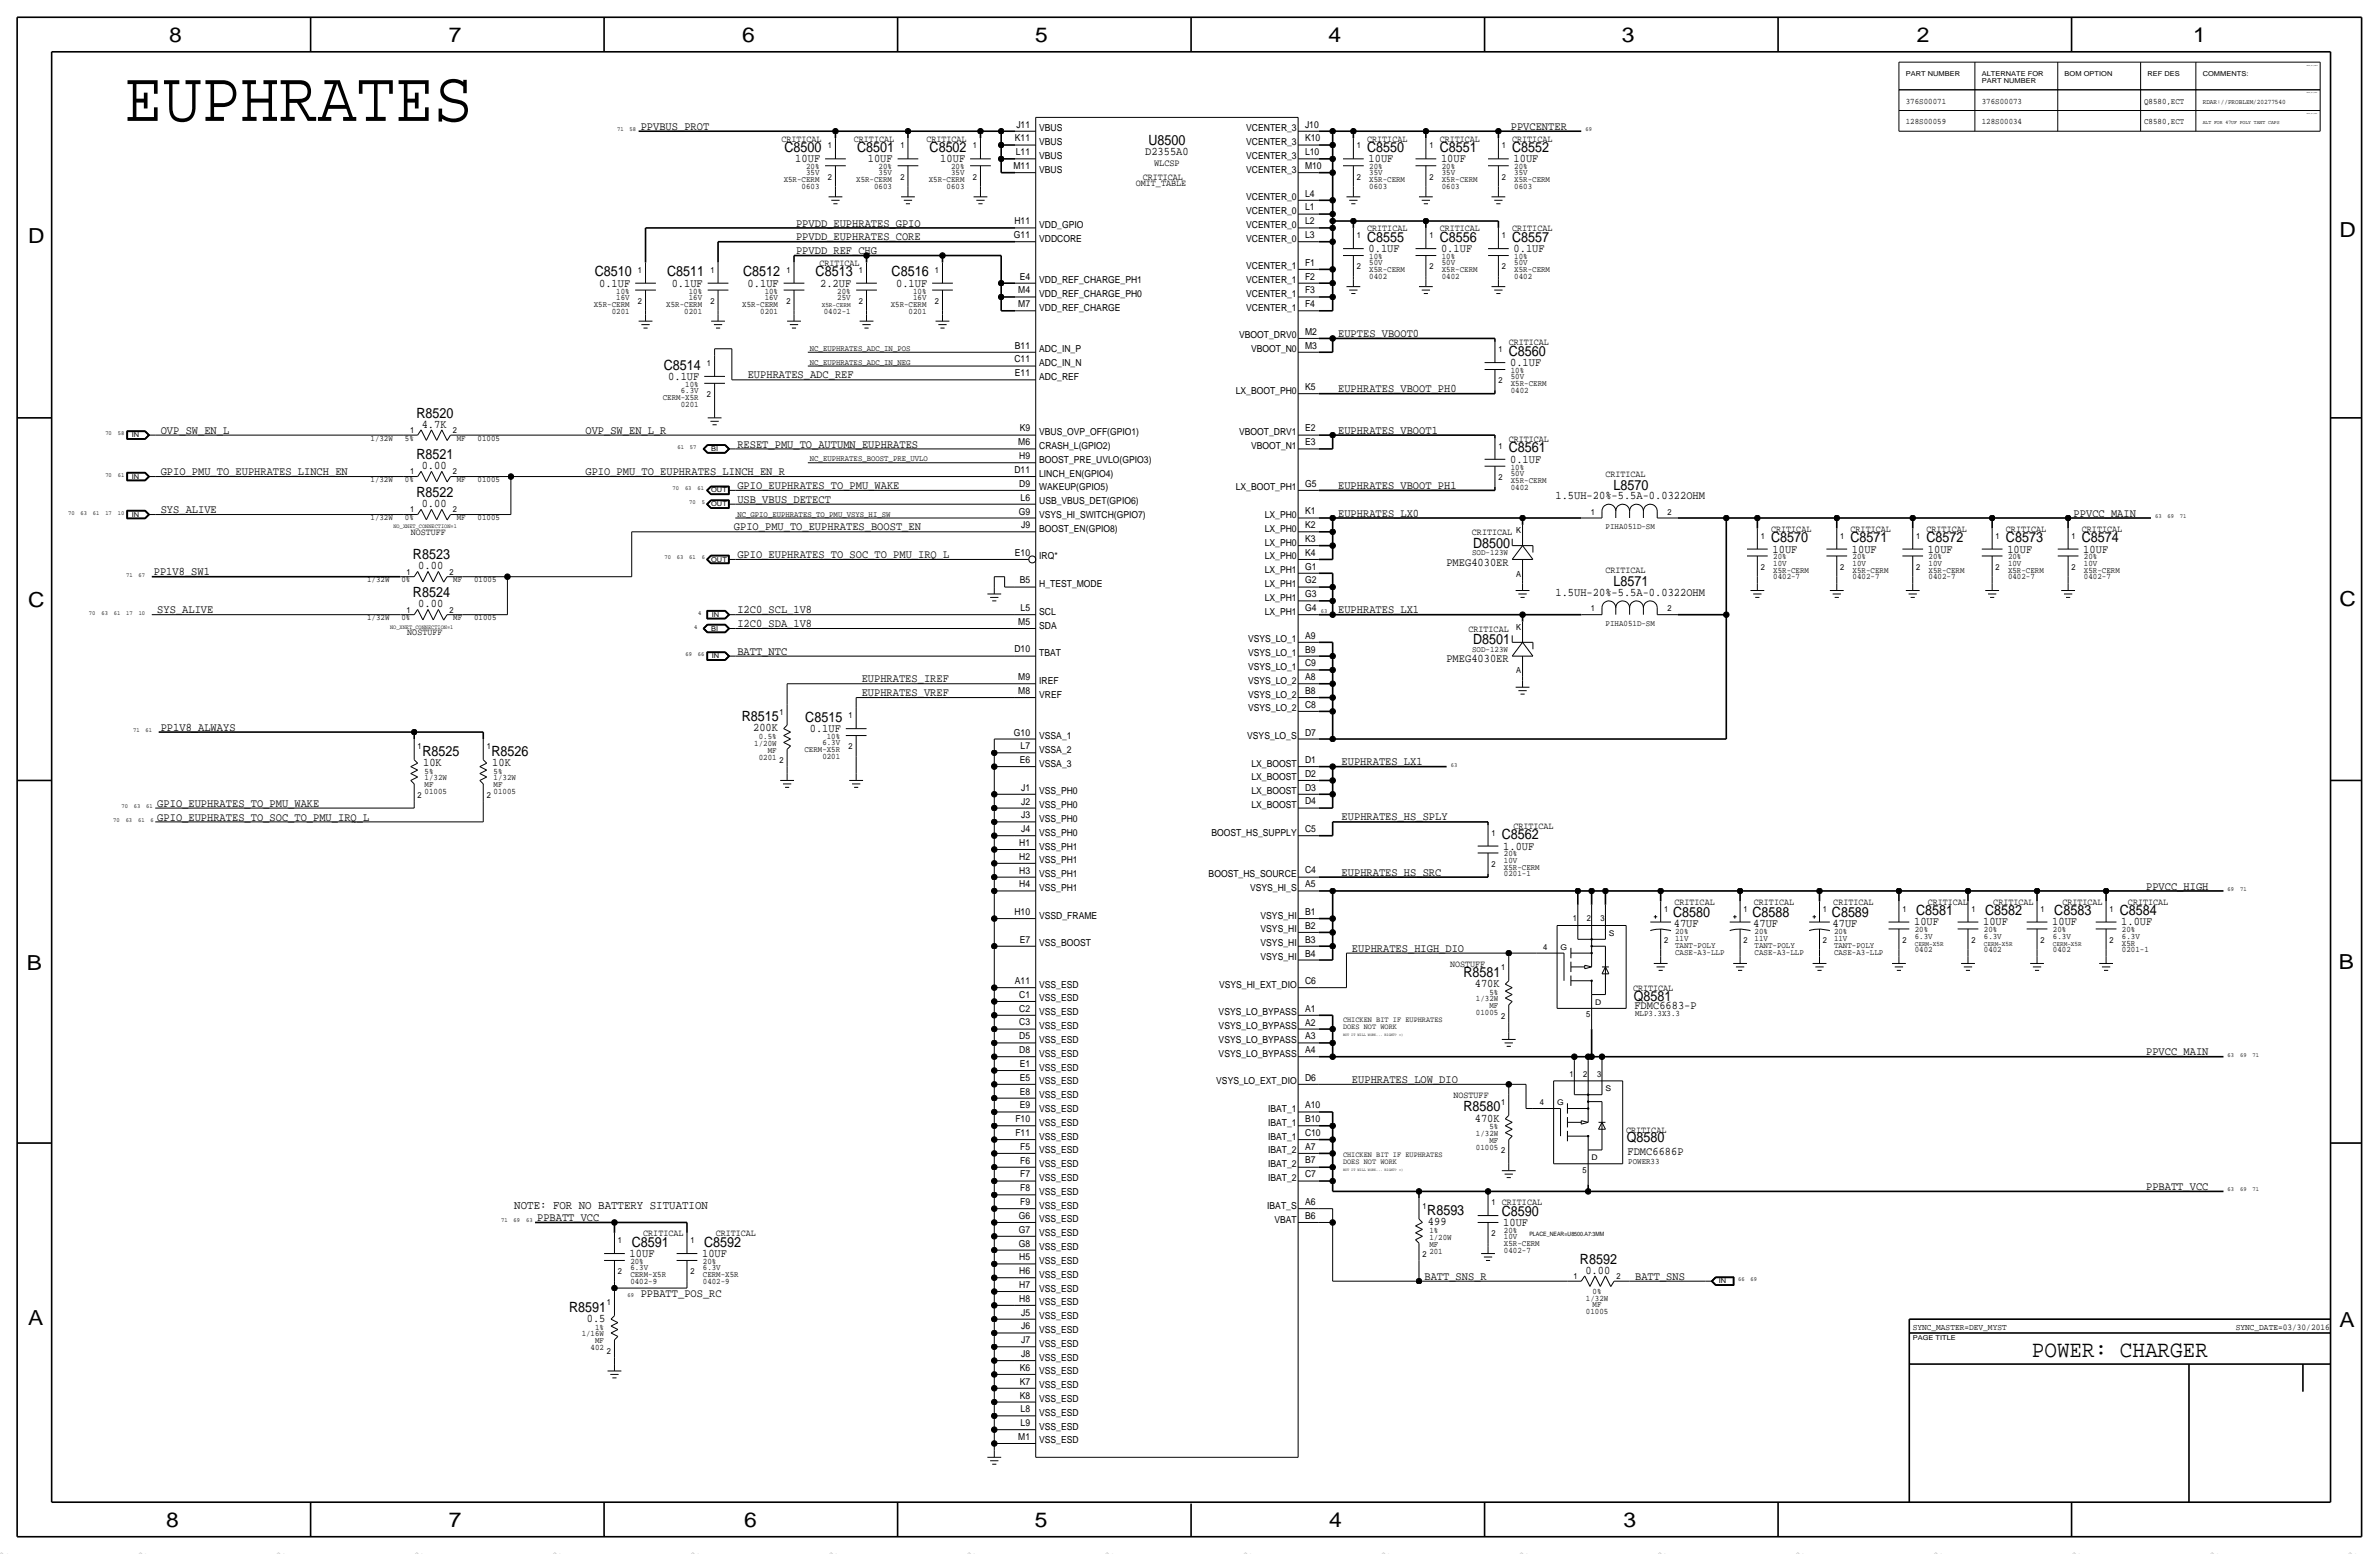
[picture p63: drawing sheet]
<svg xmlns="http://www.w3.org/2000/svg" width="875mm" height="572mm" viewBox="0 0 875 572" stroke-linecap="round" stroke-linejoin="round" font-family="sans-serif">
<defs><g id="words">
<text font-size="26.6" x="45.7" y="44.5">EUPHRATES</text>
<text font-size="8.6" x="747.3" y="499.1">POWER: CHARGER</text>
<g font-size="7.6">
<text x="62.2" y="15.5">8</text>
<text x="165" y="15.5">7</text>
<text x="273" y="15.5">6</text>
<text x="380.7" y="15.5">5</text>
<text x="488.6" y="15.5">4</text>
<text x="596.6" y="15.5">3</text>
<text x="705.1" y="15.5">2</text>
<text x="806.7" y="15.5">1</text>
<text x="10.4" y="89.4">D</text>
<text x="860.5" y="87.1">D</text>
<text x="10.4" y="223.3">C</text>
<text x="860.5" y="222.8">C</text>
<text x="9.8" y="356.6">B</text>
<text x="860.2" y="356.4">B</text>
<text x="10.4" y="487.4">A</text>
<text x="860.5" y="488.2">A</text>
<text x="61.2" y="561.6">8</text>
<text x="165" y="561.6">7</text>
<text x="273.8" y="561.6">6</text>
<text x="380.7" y="561.6">5</text>
<text x="488.9" y="561.6">4</text>
<text x="597.1" y="561.6">3</text>
</g>
<g font-size="5.2">
<text x="422.4" y="53.3">U8500</text>
<text x="288.6" y="55.9">C8500</text>
<text x="315.2" y="55.9">C8501</text>
<text x="341.9" y="55.9">C8502</text>
<text x="502.9" y="55.9">C8550</text>
<text x="529.5" y="55.9">C8551</text>
<text x="556.2" y="55.9">C8552</text>
<text x="502.9" y="88.9">C8555</text>
<text x="529.5" y="88.9">C8556</text>
<text x="556.2" y="88.9">C8557</text>
<text x="218.7" y="101.6">C8510</text>
<text x="245.4" y="101.6">C8511</text>
<text x="273.3" y="101.6">C8512</text>
<text x="300" y="101.6">C8513</text>
<text x="327.9" y="101.6">C8516</text>
<text x="554.9" y="130.8">C8560</text>
<text x="244.1" y="135.9">C8514</text>
<text x="153.2" y="153.7">R8520</text>
<text x="554.9" y="166.4">C8561</text>
<text x="153.2" y="168.9">R8521</text>
<text x="153.2" y="182.9">R8522</text>
<text x="593.5" y="180.1">L8570</text>
<text x="541.8" y="201.4">D8500</text>
<text x="651.5" y="199.4">C8570</text>
<text x="680.7" y="199.4">C8571</text>
<text x="708.6" y="199.4">C8572</text>
<text x="737.8" y="199.4">C8573</text>
<text x="765.8" y="199.4">C8574</text>
<text x="151.9" y="205.7">R8523</text>
<text x="593.5" y="215.6">L8571</text>
<text x="151.9" y="219.7">R8524</text>
<text x="541.8" y="237">D8501</text>
<text x="272.8" y="265.2">R8515</text>
<text x="296.2" y="265.4">C8515</text>
<text x="155.4" y="277.9">R8525</text>
<text x="180.8" y="277.9">R8526</text>
<text x="552.4" y="308.6">C8562</text>
<text x="615.4" y="337.3">C8580</text>
<text x="644.6" y="337.3">C8588</text>
<text x="673.8" y="337.3">C8589</text>
<text x="704.8" y="336.5">C8581</text>
<text x="730.2" y="336.5">C8582</text>
<text x="755.6" y="336.5">C8583</text>
<text x="779.7" y="336.5">C8584</text>
<text x="538.3" y="359.2">R8581</text>
<text x="600.9" y="368">Q8581</text>
<text x="538.3" y="408.7">R8580</text>
<text x="598.4" y="420.1">Q8580</text>
<text x="525" y="446.8">R8593</text>
<text x="552.4" y="447">C8590</text>
<text x="232.4" y="458.5">C8591</text>
<text x="259" y="458.5">C8592</text>
<text x="581.1" y="464.8">R8592</text>
<text x="209.3" y="482.3">R8591</text>
</g>
<text font-size="4.4" x="189.2" y="444.5">NOTE: FOR NO BATTERY SITUATION</text>
<g font-size="4.3">
<text x="235.7" y="47.8">PPVBUS_PROT</text>
<text x="555.7" y="47.8">PPVCENTER</text>
<text x="292.5" y="59.7">10UF</text>
<text x="319.2" y="59.7">10UF</text>
<text x="345.9" y="59.7">10UF</text>
<text x="421.2" y="57.1">D2355A0</text>
<text x="503.4" y="59.7">10UF</text>
<text x="530" y="59.7">10UF</text>
<text x="556.7" y="59.7">10UF</text>
<text x="292.8" y="83.3">PPVDD_EUPHRATES_GPIO</text>
<text x="292.8" y="88.4">PPVDD_EUPHRATES_CORE</text>
<text x="292.8" y="93.5">PPVDD_REF_CHG</text>
<text x="503.4" y="92.7">0.1UF</text>
<text x="530" y="92.7">0.1UF</text>
<text x="556.7" y="92.7">0.1UF</text>
<text x="220.4" y="105.4">0.1UF</text>
<text x="247.1" y="105.4">0.1UF</text>
<text x="275" y="105.4">0.1UF</text>
<text x="301.7" y="105.4">2.2UF</text>
<text x="329.6" y="105.4">0.1UF</text>
<text x="492.2" y="123.9">EUPTES_VBOOT0</text>
<text x="555.4" y="134.6">0.1UF</text>
<text x="245.8" y="139.7">0.1UF</text>
<text x="275" y="139.2">EUPHRATES_ADC_REF</text>
<text x="492.2" y="144.3">EUPHRATES_VBOOT_PH0</text>
<text x="59.1" y="159.5">OVP_SW_EN_L</text>
<text x="155.1" y="157.2">4.7K</text>
<text x="215.3" y="159.5">OVP_SW_EN_L_R</text>
<text x="492.2" y="159.5">EUPHRATES_VBOOT1</text>
<text x="271.2" y="164.6">RESET_PMU_TO_AUTUMN_EUPHRATES</text>
<text x="155.1" y="172.5">0.00</text>
<text x="555.4" y="170.2">0.1UF</text>
<text x="59.1" y="174.7">GPIO_PMU_TO_EUPHRATES_LINCH_EN</text>
<text x="215.3" y="174.8">GPIO_PMU_TO_EUPHRATES_LINCH_EN_R</text>
<text x="271.2" y="179.8">GPIO_EUPHRATES_TO_PMU_WAKE</text>
<text x="492.2" y="179.8">EUPHRATES_VBOOT_PH1</text>
<text x="271.2" y="184.9">USB_VBUS_DETECT</text>
<text x="572.1" y="183.6">1.5UH-20%-5.5A-0.0322OHM</text>
<text x="59.1" y="188.7">SYS_ALIVE</text>
<text x="155.1" y="186.4">0.00</text>
<text x="492.2" y="190">EUPHRATES_LX0</text>
<text x="762.7" y="190">PPVCC_MAIN</text>
<text x="269.9" y="195.1">GPIO_PMU_TO_EUPHRATES_BOOST_EN</text>
<text x="652" y="203.2">10UF</text>
<text x="681.2" y="203.2">10UF</text>
<text x="709.1" y="203.2">10UF</text>
<text x="738.3" y="203.2">10UF</text>
<text x="766.3" y="203.2">10UF</text>
<text x="153.9" y="209.3">0.00</text>
<text x="271.2" y="205.2">GPIO_EUPHRATES_TO_SOC_TO_PMU_IRQ_L</text>
<text x="532" y="208">PMEG4030ER</text>
<text x="56.6" y="211.6">PP1V8_SW1</text>
<text x="572.1" y="219.2">1.5UH-20%-5.5A-0.0322OHM</text>
<text x="57.9" y="225.5">SYS_ALIVE</text>
<text x="153.9" y="223.3">0.00</text>
<text x="271.2" y="225.6">I2C0_SCL_1V8</text>
<text x="492.2" y="225.5">EUPHRATES_LX1</text>
<text x="271.2" y="230.6">I2C0_SDA_1V8</text>
<text x="271.2" y="240.8">BATT_NTC</text>
<text x="532" y="243.5">PMEG4030ER</text>
<text x="316.9" y="251">EUPHRATES_IREF</text>
<text x="316.9" y="256">EUPHRATES_VREF</text>
<text x="59.1" y="268.7">PP1V8_ALWAYS</text>
<text x="277" y="269">200K</text>
<text x="297.9" y="269.2">0.1UF</text>
<text x="155.7" y="281.7">10K</text>
<text x="181.1" y="281.7">10K</text>
<text x="493.5" y="281.4">EUPHRATES_LX1</text>
<text x="57.9" y="296.7">GPIO_EUPHRATES_TO_PMU_WAKE</text>
<text x="57.9" y="301.8">GPIO_EUPHRATES_TO_SOC_TO_PMU_IRQ_L</text>
<text x="493.5" y="301.7">EUPHRATES_HS_SPLY</text>
<text x="552.9" y="312.4">1.0UF</text>
<text x="493.5" y="322.1">EUPHRATES_HS_SRC</text>
<text x="789.4" y="327.1">PPVCC_HIGH</text>
<text x="615.6" y="340.9">47UF</text>
<text x="644.9" y="340.9">47UF</text>
<text x="674.1" y="340.9">47UF</text>
<text x="704" y="340.4">10UF</text>
<text x="729.4" y="340.4">10UF</text>
<text x="754.8" y="340.4">10UF</text>
<text x="780.2" y="340.4">1.0UF</text>
<text x="497.3" y="350">EUPHRATES_HIGH_DIO</text>
<text x="542.5" y="363">470K</text>
<text x="601.2" y="371.2">FDMC6683-P</text>
<text x="789.4" y="388.1">PPVCC_MAIN</text>
<text x="497.3" y="398.3">EUPHRATES_LOW_DIO</text>
<text x="542.5" y="412.5">470K</text>
<text x="598.6" y="424.6">FDMC6686P</text>
<text x="789.4" y="437.6">PPBATT_VCC</text>
<text x="197.6" y="449.1">PPBATT_VCC</text>
<text x="525.2" y="450.6">499</text>
<text x="552.9" y="450.9">10UF</text>
<text x="231.6" y="462.3">10UF</text>
<text x="258.3" y="462.3">10UF</text>
<text x="523.9" y="470.7">BATT_SNS_R</text>
<text x="583.1" y="468.4">0.00</text>
<text x="601.4" y="470.7">BATT_SNS</text>
<text x="235.7" y="477">PPBATT_POS_RC</text>
<text x="215.8" y="486.2">0.5</text>
</g>
<g font-size="3.5">
<text x="373.8" y="46.9">J11</text>
<text x="480" y="46.9">J10</text>
<text x="287.4" y="52.1">CRITICAL</text>
<text x="314.1" y="52.1">CRITICAL</text>
<text x="340.7" y="52.1">CRITICAL</text>
<text x="373.3" y="52">K11</text>
<text x="382.2" y="53.3">VBUS</text>
<text x="382.2" y="48.3">VBUS</text>
<text x="458.4" y="53.3">VCENTER_3</text>
<text x="458.4" y="48.3">VCENTER_3</text>
<text x="480" y="52">K10</text>
<text x="502.9" y="52.1">CRITICAL</text>
<text x="529.5" y="52.1">CRITICAL</text>
<text x="556.2" y="52.1">CRITICAL</text>
<text x="373.7" y="57.1">L11</text>
<text x="382.2" y="58.4">VBUS</text>
<text x="458.4" y="58.4">VCENTER_3</text>
<text x="480" y="57.1">L10</text>
<text x="372.8" y="62.1">M11</text>
<text x="382.2" y="63.5">VBUS</text>
<text x="424.5" y="61">WLCSP</text>
<text x="458.4" y="63.5">VCENTER_3</text>
<text x="480" y="62.2">M10</text>
<text x="417.8" y="68.6">OMIT_TABLE</text>
<text x="420.3" y="66">CRITICAL</text>
<text x="458.4" y="73.7">VCENTER_0</text>
<text x="480" y="77.4">L1</text>
<text x="480" y="72.3">L4</text>
<text x="373.1" y="82.5">H11</text>
<text x="382.2" y="83.8">VDD_GPIO</text>
<text x="458.4" y="78.8">VCENTER_0</text>
<text x="458.4" y="83.8">VCENTER_0</text>
<text x="480" y="82.5">L2</text>
<text x="373" y="87.6">G11</text>
<text x="382.2" y="88.9">VDDCORE</text>
<text x="458.4" y="88.9">VCENTER_0</text>
<text x="480" y="87.6">L3</text>
<text x="502.9" y="85.1">CRITICAL</text>
<text x="529.5" y="85.1">CRITICAL</text>
<text x="556.2" y="85.1">CRITICAL</text>
<text x="301.4" y="97.8">CRITICAL</text>
<text x="458.4" y="99.1">VCENTER_1</text>
<text x="480" y="97.7">F1</text>
<text x="374.5" y="107.9">M4</text>
<text x="375.1" y="102.8">E4</text>
<text x="382.2" y="104.1">VDD_REF_CHARGE_PH1</text>
<text x="458.4" y="104.2">VCENTER_1</text>
<text x="480" y="107.9">F3</text>
<text x="480" y="102.8">F2</text>
<text x="374.5" y="113">M7</text>
<text x="382.2" y="109.2">VDD_REF_CHARGE_PH0</text>
<text x="458.4" y="109.2">VCENTER_1</text>
<text x="480" y="113">F4</text>
<text x="382.2" y="114.3">VDD_REF_CHARGE</text>
<text x="458.4" y="114.3">VCENTER_1</text>
<text x="455.8" y="124.5">VBOOT_DRV0</text>
<text x="480" y="123.1">M2</text>
<text x="373.3" y="128.2">B11</text>
<text x="382.2" y="129.6">ADC_IN_P</text>
<text x="460.1" y="129.6">VBOOT_N0</text>
<text x="480" y="128.2">M3</text>
<text x="554.9" y="127">CRITICAL</text>
<text x="373.1" y="133.2">C11</text>
<text x="382.2" y="134.6">ADC_IN_N</text>
<text x="373.3" y="138.3">E11</text>
<text x="382.2" y="139.7">ADC_REF</text>
<text x="480" y="143.4">K5</text>
<text x="454.5" y="144.8">LX_BOOT_PH0</text>
<text x="375.1" y="158.7">K9</text>
<text x="382.2" y="160">VBUS_OVP_OFF(GPIO1)</text>
<text x="455.8" y="160">VBOOT_DRV1</text>
<text x="480" y="158.7">E2</text>
<text x="374.5" y="163.7">M6</text>
<text x="382.2" y="165.1">CRASH_L(GPIO2)</text>
<text x="460.1" y="165.1">VBOOT_N1</text>
<text x="480" y="163.7">E3</text>
<text x="554.9" y="162.6">CRITICAL</text>
<text x="373.1" y="173.9">D11</text>
<text x="374.9" y="168.8">H9</text>
<text x="382.2" y="170.2">BOOST_PRE_UVLO(GPIO3)</text>
<text x="374.9" y="179.1">D9</text>
<text x="382.2" y="175.3">LINCH_EN(GPIO4)</text>
<text x="480" y="179">G5</text>
<text x="590.5" y="175.3">CRITICAL</text>
<text x="375.4" y="184.1">L6</text>
<text x="382.2" y="180.3">WAKEUP(GPIO5)</text>
<text x="382.2" y="185.4">USB_VBUS_DET(GPIO6)</text>
<text x="454.5" y="180.4">LX_BOOT_PH1</text>
<text x="374.7" y="189.2">G9</text>
<text x="382.2" y="190.5">VSYS_HI_SWITCH(GPIO7)</text>
<text x="465.2" y="190.5">LX_PH0</text>
<text x="480" y="189.1">K1</text>
<text x="151.1" y="196.8">NOSTUFF</text>
<text x="375.6" y="194.2">J9</text>
<text x="382.2" y="195.6">BOOST_EN(GPIO8)</text>
<text x="465.2" y="195.6">LX_PH0</text>
<text x="480" y="194.2">K2</text>
<text x="541.4" y="196.8">CRITICAL</text>
<text x="651.5" y="195.6">CRITICAL</text>
<text x="680.7" y="195.6">CRITICAL</text>
<text x="708.6" y="195.6">CRITICAL</text>
<text x="737.8" y="195.6">CRITICAL</text>
<text x="765.8" y="195.6">CRITICAL</text>
<text x="465.2" y="200.7">LX_PH0</text>
<text x="480" y="199.3">K3</text>
<text x="373.3" y="204.4">E10</text>
<text x="382.2" y="205.8">IRQ*</text>
<text x="465.2" y="205.7">LX_PH0</text>
<text x="480" y="209.5">G1</text>
<text x="480" y="204.4">K4</text>
<text x="375.1" y="214.5">B5</text>
<text x="382.2" y="215.9">H_TEST_MODE</text>
<text x="465.2" y="215.9">LX_PH1</text>
<text x="465.2" y="210.8">LX_PH1</text>
<text x="480" y="214.5">G2</text>
<text x="590.5" y="210.8">CRITICAL</text>
<text x="465.2" y="221">LX_PH1</text>
<text x="480" y="219.6">G3</text>
<text x="375.4" y="224.7">L5</text>
<text x="382.2" y="226.1">SCL</text>
<text x="465.2" y="226.1">LX_PH1</text>
<text x="480" y="224.7">G4</text>
<text x="149.8" y="233.7">NOSTUFF</text>
<text x="374.5" y="229.8">M5</text>
<text x="382.2" y="231.1">SDA</text>
<text x="540.1" y="232.4">CRITICAL</text>
<text x="373.1" y="239.9">D10</text>
<text x="459.1" y="236.2">VSYS_LO_1</text>
<text x="480" y="234.9">A9</text>
<text x="382.2" y="241.3">TBAT</text>
<text x="459.1" y="241.3">VSYS_LO_1</text>
<text x="480" y="245.1">C9</text>
<text x="480" y="240">B9</text>
<text x="374.5" y="250.1">M9</text>
<text x="382.2" y="251.5">IREF</text>
<text x="459.1" y="251.5">VSYS_LO_2</text>
<text x="459.1" y="246.4">VSYS_LO_1</text>
<text x="480" y="250.2">A8</text>
<text x="374.5" y="255.2">M8</text>
<text x="382.2" y="256.5">VREF</text>
<text x="459.1" y="256.6">VSYS_LO_2</text>
<text x="480" y="255.3">B8</text>
<text x="459.1" y="261.6">VSYS_LO_2</text>
<text x="480" y="260.3">C8</text>
<text x="373" y="270.5">G10</text>
<text x="375.4" y="275.6">L7</text>
<text x="382.2" y="271.8">VSSA_1</text>
<text x="458.7" y="271.8">VSYS_LO_S</text>
<text x="480" y="270.5">D7</text>
<text x="375.1" y="280.7">E6</text>
<text x="382.2" y="276.9">VSSA_2</text>
<text x="382.2" y="281.9">VSSA_3</text>
<text x="460.3" y="282">LX_BOOST</text>
<text x="480" y="280.6">D1</text>
<text x="460.3" y="287">LX_BOOST</text>
<text x="480" y="285.7">D2</text>
<text x="375.6" y="290.8">J1</text>
<text x="382.2" y="292.1">VSS_PH0</text>
<text x="460.3" y="292.1">LX_BOOST</text>
<text x="480" y="290.7">D3</text>
<text x="375.6" y="295.9">J2</text>
<text x="382.2" y="297.2">VSS_PH0</text>
<text x="460.3" y="297.2">LX_BOOST</text>
<text x="480" y="295.8">D4</text>
<text x="375.6" y="301">J3</text>
<text x="382.2" y="302.3">VSS_PH0</text>
<text x="480" y="306">C5</text>
<text x="556.6" y="304.8">CRITICAL</text>
<text x="374.9" y="311.1">H1</text>
<text x="375.6" y="306">J4</text>
<text x="382.2" y="307.4">VSS_PH0</text>
<text x="445.6" y="307.4">BOOST_HS_SUPPLY</text>
<text x="374.9" y="316.2">H2</text>
<text x="382.2" y="317.5">VSS_PH1</text>
<text x="382.2" y="312.4">VSS_PH1</text>
<text x="374.9" y="321.3">H3</text>
<text x="382.2" y="322.6">VSS_PH1</text>
<text x="444.6" y="322.6">BOOST_HS_SOURCE</text>
<text x="480" y="321.2">C4</text>
<text x="374.9" y="326.4">H4</text>
<text x="382.2" y="327.7">VSS_PH1</text>
<text x="459.8" y="327.7">VSYS_HI_S</text>
<text x="480" y="326.4">A5</text>
<text x="615.9" y="332.7">CRITICAL</text>
<text x="645.1" y="332.7">CRITICAL</text>
<text x="674.3" y="332.7">CRITICAL</text>
<text x="709" y="332.7">CRITICAL</text>
<text x="733.2" y="332.7">CRITICAL</text>
<text x="758.6" y="332.7">CRITICAL</text>
<text x="782.7" y="332.7">CRITICAL</text>
<text x="373.1" y="336.5">H10</text>
<text x="382.2" y="337.8">VSSD_FRAME</text>
<text x="463.6" y="337.8">VSYS_HI</text>
<text x="480" y="341.6">B2</text>
<text x="480" y="336.5">B1</text>
<text x="375.1" y="346.6">E7</text>
<text x="382.2" y="348">VSS_BOOST</text>
<text x="463.6" y="348">VSYS_HI</text>
<text x="463.6" y="342.9">VSYS_HI</text>
<text x="480" y="346.7">B3</text>
<text x="463.6" y="353.1">VSYS_HI</text>
<text x="480" y="351.8">B4</text>
<text x="533.3" y="355.6">NOSTUFF</text>
<text x="373.3" y="361.9">A11</text>
<text x="382.2" y="363.2">VSS_ESD</text>
<text x="448.4" y="363.2">VSYS_HI_EXT_DIO</text>
<text x="480" y="361.9">C6</text>
<text x="600.7" y="364.5">CRITICAL</text>
<text x="374.9" y="367">C1</text>
<text x="382.2" y="368.3">VSS_ESD</text>
<text x="374.9" y="377.1">C3</text>
<text x="374.9" y="372">C2</text>
<text x="382.2" y="373.4">VSS_ESD</text>
<text x="448.2" y="373.4">VSYS_LO_BYPASS</text>
<text x="480" y="377.2">A2</text>
<text x="480" y="372.1">A1</text>
<text x="374.9" y="382.2">D5</text>
<text x="382.2" y="383.5">VSS_ESD</text>
<text x="382.2" y="378.5">VSS_ESD</text>
<text x="448.2" y="378.5">VSYS_LO_BYPASS</text>
<text x="448.2" y="383.6">VSYS_LO_BYPASS</text>
<text x="480" y="382.3">A3</text>
<text x="374.9" y="387.3">D8</text>
<text x="382.2" y="388.6">VSS_ESD</text>
<text x="448.2" y="388.6">VSYS_LO_BYPASS</text>
<text x="480" y="387.3">A4</text>
<text x="375.1" y="392.4">E1</text>
<text x="382.2" y="393.7">VSS_ESD</text>
<text x="375.1" y="397.4">E5</text>
<text x="382.2" y="398.8">VSS_ESD</text>
<text x="447.4" y="398.8">VSYS_LO_EXT_DIO</text>
<text x="480" y="397.5">D6</text>
<text x="375.1" y="407.6">E9</text>
<text x="375.1" y="402.5">E8</text>
<text x="382.2" y="403.9">VSS_ESD</text>
<text x="480" y="407.6">A10</text>
<text x="534.6" y="403.9">NOSTUFF</text>
<text x="373.5" y="412.7">F10</text>
<text x="382.2" y="408.9">VSS_ESD</text>
<text x="466.5" y="409">IBAT_1</text>
<text x="480" y="412.6">B10</text>
<text x="373.5" y="417.8">F11</text>
<text x="382.2" y="419.1">VSS_ESD</text>
<text x="382.2" y="414">VSS_ESD</text>
<text x="466.5" y="414">IBAT_1</text>
<text x="466.5" y="419.1">IBAT_1</text>
<text x="480" y="417.7">C10</text>
<text x="598.1" y="416.6">CRITICAL</text>
<text x="375.2" y="422.9">F5</text>
<text x="382.2" y="424.2">VSS_ESD</text>
<text x="466.5" y="424.2">IBAT_2</text>
<text x="480" y="422.8">A7</text>
<text x="375.2" y="427.9">F6</text>
<text x="382.2" y="429.3">VSS_ESD</text>
<text x="466.5" y="429.3">IBAT_2</text>
<text x="480" y="427.9">B7</text>
<text x="375.2" y="433">F7</text>
<text x="382.2" y="434.3">VSS_ESD</text>
<text x="466.5" y="434.4">IBAT_2</text>
<text x="480" y="433">C7</text>
<text x="375.2" y="443.2">F9</text>
<text x="375.2" y="438.1">F8</text>
<text x="382.2" y="439.4">VSS_ESD</text>
<text x="480" y="443.1">A6</text>
<text x="374.7" y="448.3">G6</text>
<text x="382.2" y="449.6">VSS_ESD</text>
<text x="382.2" y="444.5">VSS_ESD</text>
<text x="466.1" y="444.5">IBAT_S</text>
<text x="468.7" y="449.6">VBAT</text>
<text x="480" y="448.2">B6</text>
<text x="236.6" y="454.7">CRITICAL</text>
<text x="263.3" y="454.7">CRITICAL</text>
<text x="374.7" y="453.3">G7</text>
<text x="382.2" y="454.7">VSS_ESD</text>
<text x="374.7" y="458.4">G8</text>
<text x="382.2" y="459.7">VSS_ESD</text>
<text x="374.9" y="463.5">H5</text>
<text x="382.2" y="464.8">VSS_ESD</text>
<text x="374.9" y="473.7">H7</text>
<text x="374.9" y="468.6">H6</text>
<text x="382.2" y="469.9">VSS_ESD</text>
<text x="374.9" y="478.7">H8</text>
<text x="382.2" y="475">VSS_ESD</text>
<text x="375.6" y="483.8">J5</text>
<text x="382.2" y="485.1">VSS_ESD</text>
<text x="382.2" y="480.1">VSS_ESD</text>
<text x="375.6" y="488.9">J6</text>
<text x="382.2" y="490.2">VSS_ESD</text>
<text x="375.6" y="494">J7</text>
<text x="382.2" y="495.3">VSS_ESD</text>
<text x="375.6" y="499.1">J8</text>
<text x="382.2" y="500.4">VSS_ESD</text>
<text x="375.1" y="509.2">K7</text>
<text x="375.1" y="504.2">K6</text>
<text x="382.2" y="505.5">VSS_ESD</text>
<text x="375.1" y="514.3">K8</text>
<text x="382.2" y="510.5">VSS_ESD</text>
<text x="382.2" y="515.6">VSS_ESD</text>
<text x="375.4" y="519.4">L8</text>
<text x="382.2" y="520.7">VSS_ESD</text>
<text x="375.4" y="524.5">L9</text>
<text x="382.2" y="525.8">VSS_ESD</text>
<text x="374.5" y="529.6">M1</text>
<text x="382.2" y="530.9">VSS_ESD</text>
</g>
<g font-size="3.2">
<text x="703.5" y="489">SYNC_MASTER=DEV_MYST</text>
<text x="822.3" y="489">SYNC_DATE=03/30/2016</text>
</g>
<g font-size="3.1">
<text x="701" y="38.1">376S00071</text>
<text x="728.9" y="38.1">376S00073</text>
<text x="788.6" y="38.1">Q8580,ECT</text>
<text x="701" y="45.7">128S00059</text>
<text x="728.9" y="45.7">128S00034</text>
<text x="788.6" y="45.7">C8580,ECT</text>
<text x="304.5" y="54.6">1</text>
<text x="331.2" y="54.6">1</text>
<text x="357.8" y="54.6">1</text>
<text x="499.1" y="54.6">1</text>
<text x="525.7" y="54.6">1</text>
<text x="552.4" y="54.6">1</text>
<text x="296.5" y="62.2">20%</text>
<text x="296.5" y="64.5">35V</text>
<text x="323.2" y="62.2">20%</text>
<text x="323.2" y="64.5">35V</text>
<text x="349.8" y="62.2">20%</text>
<text x="349.8" y="64.5">35V</text>
<text x="503.6" y="62.2">20%</text>
<text x="503.6" y="64.5">35V</text>
<text x="530.3" y="62.2">20%</text>
<text x="530.3" y="64.5">35V</text>
<text x="557" y="62.2">20%</text>
<text x="557" y="64.5">35V</text>
<text x="288.3" y="67.1">X5R-CERM</text>
<text x="294.8" y="69.6">0603</text>
<text x="304.5" y="66">2</text>
<text x="314.9" y="67.1">X5R-CERM</text>
<text x="321.5" y="69.6">0603</text>
<text x="331.2" y="66">2</text>
<text x="341.6" y="67.1">X5R-CERM</text>
<text x="348.2" y="69.6">0603</text>
<text x="357.8" y="66">2</text>
<text x="499.1" y="66">2</text>
<text x="503.6" y="67.1">X5R-CERM</text>
<text x="503.6" y="69.6">0603</text>
<text x="525.7" y="66">2</text>
<text x="530.3" y="67.1">X5R-CERM</text>
<text x="530.3" y="69.6">0603</text>
<text x="552.4" y="66">2</text>
<text x="557" y="67.1">X5R-CERM</text>
<text x="557" y="69.6">0603</text>
<text x="499.1" y="87.6">1</text>
<text x="525.7" y="87.6">1</text>
<text x="552.4" y="87.6">1</text>
<text x="503.6" y="95.3">10%</text>
<text x="530.3" y="95.3">10%</text>
<text x="557" y="95.3">10%</text>
<text x="234.6" y="100.3">1</text>
<text x="261.3" y="100.3">1</text>
<text x="289.3" y="100.3">1</text>
<text x="315.9" y="100.3">1</text>
<text x="343.9" y="100.3">1</text>
<text x="499.1" y="99.1">2</text>
<text x="503.6" y="100.1">X5R-CERM</text>
<text x="503.6" y="97.5">50V</text>
<text x="525.7" y="99.1">2</text>
<text x="530.3" y="100.1">X5R-CERM</text>
<text x="530.3" y="97.5">50V</text>
<text x="552.4" y="99.1">2</text>
<text x="557" y="100.1">X5R-CERM</text>
<text x="557" y="97.5">50V</text>
<text x="226.6" y="108">10%</text>
<text x="253.3" y="108">10%</text>
<text x="281.3" y="107.9">10%</text>
<text x="307.9" y="108">20%</text>
<text x="335.9" y="108">10%</text>
<text x="503.6" y="102.6">0402</text>
<text x="530.3" y="102.6">0402</text>
<text x="557" y="102.6">0402</text>
<text x="218.4" y="112.8">X5R-CERM</text>
<text x="226.6" y="110.2">16V</text>
<text x="234.6" y="111.8">2</text>
<text x="245.1" y="112.8">X5R-CERM</text>
<text x="253.3" y="110.2">16V</text>
<text x="261.3" y="111.8">2</text>
<text x="273" y="112.8">X5R-CERM</text>
<text x="281.3" y="110.2">16V</text>
<text x="289.3" y="111.8">2</text>
<text x="307.9" y="110.2">25V</text>
<text x="315.9" y="111.8">2</text>
<text x="327.6" y="112.8">X5R-CERM</text>
<text x="335.9" y="110.2">16V</text>
<text x="343.9" y="111.8">2</text>
<text x="225" y="115.3">0201</text>
<text x="251.7" y="115.3">0201</text>
<text x="279.6" y="115.3">0201</text>
<text x="303" y="115.3">0402-1</text>
<text x="334.2" y="115.3">0201</text>
<text x="551.1" y="129.5">1</text>
<text x="260" y="134.6">1</text>
<text x="555.7" y="137.2">10%</text>
<text x="252" y="142.2">10%</text>
<text x="551.1" y="141">2</text>
<text x="555.7" y="142">X5R-CERM</text>
<text x="555.7" y="139.4">50V</text>
<text x="243.8" y="147.1">CERM-X5R</text>
<text x="250.4" y="144.5">6.3V</text>
<text x="250.4" y="149.6">0201</text>
<text x="260" y="146.1">2</text>
<text x="555.7" y="144.5">0402</text>
<text x="150.8" y="159.3">1</text>
<text x="166.6" y="159.3">2</text>
<text x="136.3" y="162.1">1/32W</text>
<text x="148.9" y="162.1">5%</text>
<text x="168" y="162.1">MF</text>
<text x="175.7" y="162.1">01005</text>
<text x="551.1" y="165.1">1</text>
<text x="555.7" y="172.7">10%</text>
<text x="136.3" y="177.3">1/32W</text>
<text x="148.9" y="177.3">0%</text>
<text x="150.8" y="174.5">1</text>
<text x="166.6" y="174.5">2</text>
<text x="168" y="177.3">MF</text>
<text x="175.7" y="177.3">01005</text>
<text x="551.1" y="176.5">2</text>
<text x="555.7" y="177.5">X5R-CERM</text>
<text x="555.7" y="175">50V</text>
<text x="555.7" y="180.1">0402</text>
<text x="136.3" y="191.3">1/32W</text>
<text x="148.9" y="191.3">0%</text>
<text x="150.8" y="188.5">1</text>
<text x="166.6" y="188.5">2</text>
<text x="168" y="191.3">MF</text>
<text x="175.7" y="191.3">01005</text>
<text x="585.2" y="189.2">1</text>
<text x="613.4" y="189.2">2</text>
<text x="557.7" y="196.1">K</text>
<text x="590.6" y="194.6">PIHA051D-SM</text>
<text x="647.7" y="198.1">1</text>
<text x="676.9" y="198.1">1</text>
<text x="704.8" y="198.1">1</text>
<text x="734" y="198.1">1</text>
<text x="762" y="198.1">1</text>
<text x="541.5" y="204.2">SOD-123W</text>
<text x="647.7" y="209.5">2</text>
<text x="652.2" y="205.7">20%</text>
<text x="652.2" y="208">10V</text>
<text x="676.9" y="209.5">2</text>
<text x="681.4" y="205.7">20%</text>
<text x="681.4" y="208">10V</text>
<text x="704.8" y="209.5">2</text>
<text x="709.4" y="205.7">20%</text>
<text x="709.4" y="208">10V</text>
<text x="734" y="209.5">2</text>
<text x="738.6" y="205.7">20%</text>
<text x="738.6" y="208">10V</text>
<text x="762" y="209.5">2</text>
<text x="766.5" y="205.7">20%</text>
<text x="766.5" y="208">10V</text>
<text x="135" y="214.1">1/32W</text>
<text x="147.7" y="214.1">0%</text>
<text x="149.5" y="211.3">1</text>
<text x="165.3" y="211.3">2</text>
<text x="166.7" y="214.1">MF</text>
<text x="174.4" y="214.1">01005</text>
<text x="557.7" y="212.1">A</text>
<text x="652.2" y="210.6">X5R-CERM</text>
<text x="652.2" y="213.1">0402-7</text>
<text x="681.4" y="210.6">X5R-CERM</text>
<text x="681.4" y="213.1">0402-7</text>
<text x="709.4" y="210.6">X5R-CERM</text>
<text x="709.4" y="213.1">0402-7</text>
<text x="738.6" y="210.6">X5R-CERM</text>
<text x="738.6" y="213.1">0402-7</text>
<text x="766.5" y="210.6">X5R-CERM</text>
<text x="766.5" y="213.1">0402-7</text>
<text x="149.5" y="225.3">1</text>
<text x="165.3" y="225.3">2</text>
<text x="585.2" y="224.8">1</text>
<text x="613.4" y="224.8">2</text>
<text x="135" y="228.1">1/32W</text>
<text x="147.7" y="228.1">0%</text>
<text x="166.7" y="228.1">MF</text>
<text x="174.4" y="228.1">01005</text>
<text x="557.7" y="231.6">K</text>
<text x="590.6" y="230.1">PIHA051D-SM</text>
<text x="541.5" y="239.8">SOD-123W</text>
<text x="557.7" y="247.6">A</text>
<text x="286.7" y="262.9">1</text>
<text x="312.1" y="264.2">1</text>
<text x="153.6" y="275.6">1</text>
<text x="179" y="275.6">1</text>
<text x="277.5" y="274.3">1/20W</text>
<text x="279.1" y="271.8">0.5%</text>
<text x="302.5" y="274.1">6.3V</text>
<text x="304.1" y="271.8">10%</text>
<text x="312.1" y="275.6">2</text>
<text x="279.1" y="279.4">0201</text>
<text x="282.4" y="276.9">MF</text>
<text x="286.7" y="280.7">2</text>
<text x="295.9" y="276.6">CERM-X5R</text>
<text x="302.5" y="279.1">0201</text>
<text x="156.2" y="287">1/32W</text>
<text x="156.2" y="284.5">5%</text>
<text x="181.6" y="287">1/32W</text>
<text x="181.6" y="284.5">5%</text>
<text x="153.6" y="293.4">2</text>
<text x="156.2" y="289.6">MF</text>
<text x="156.2" y="292.1">01005</text>
<text x="179" y="293.4">2</text>
<text x="181.6" y="289.6">MF</text>
<text x="181.6" y="292.1">01005</text>
<text x="548.6" y="307.3">1</text>
<text x="553.2" y="315">20%</text>
<text x="553.2" y="317.2">10V</text>
<text x="548.6" y="318.8">2</text>
<text x="553.2" y="319.8">X5R-CERM</text>
<text x="553.2" y="322.3">0201-1</text>
<text x="612.1" y="335.3">1</text>
<text x="641.3" y="335.3">1</text>
<text x="670.5" y="335.3">1</text>
<text x="699.7" y="335.3">1</text>
<text x="725.1" y="335.3">1</text>
<text x="750.5" y="335.3">1</text>
<text x="775.9" y="335.3">1</text>
<text x="578.6" y="338.8">1</text>
<text x="583.6" y="338.8">2</text>
<text x="588.7" y="338.8">3</text>
<text x="612.1" y="346.7">2</text>
<text x="616.2" y="343.7">20%</text>
<text x="616.2" y="346.2">11V</text>
<text x="641.3" y="346.7">2</text>
<text x="645.4" y="343.7">20%</text>
<text x="645.4" y="346.2">11V</text>
<text x="670.5" y="346.7">2</text>
<text x="674.6" y="346.2">11V</text>
<text x="674.6" y="343.7">20%</text>
<text x="699.7" y="346.7">2</text>
<text x="704.3" y="342.9">20%</text>
<text x="704.3" y="345.2">6.3V</text>
<text x="725.1" y="346.7">2</text>
<text x="729.7" y="342.9">20%</text>
<text x="729.7" y="345.2">6.3V</text>
<text x="750.5" y="346.7">2</text>
<text x="755.1" y="342.9">20%</text>
<text x="755.1" y="345.2">6.3V</text>
<text x="775.9" y="346.7">2</text>
<text x="780.5" y="347.7">X5R</text>
<text x="780.5" y="342.9">20%</text>
<text x="780.5" y="345.2">6.3V</text>
<text x="567.6" y="349.2">4</text>
<text x="616.2" y="348.5">TANT-POLY</text>
<text x="616.2" y="351">CASE-A3-LLP</text>
<text x="645.4" y="348.5">TANT-POLY</text>
<text x="645.4" y="351">CASE-A3-LLP</text>
<text x="674.6" y="348.5">TANT-POLY</text>
<text x="674.6" y="351">CASE-A3-LLP</text>
<text x="704.3" y="350.3">0402</text>
<text x="729.7" y="350.3">0402</text>
<text x="755.1" y="350.3">0402</text>
<text x="780.5" y="350.3">0201-1</text>
<text x="552.1" y="356.9">1</text>
<text x="547.8" y="365.8">5%</text>
<text x="542.9" y="368.3">1/32W</text>
<text x="547.8" y="370.8">MF</text>
<text x="542.9" y="373.4">01005</text>
<text x="552.1" y="374.7">2</text>
<text x="583.4" y="374.1">5</text>
<text x="601.4" y="373.6">MLP3.3X3.3</text>
<text x="577.3" y="396">1</text>
<text x="582.4" y="396">2</text>
<text x="587.4" y="396">3</text>
<text x="552.1" y="406.4">1</text>
<text x="566.4" y="406.4">4</text>
<text x="542.9" y="417.8">1/32W</text>
<text x="547.8" y="415.3">5%</text>
<text x="542.9" y="422.9">01005</text>
<text x="547.8" y="420.4">MF</text>
<text x="552.1" y="424.2">2</text>
<text x="582.1" y="431.3">5</text>
<text x="598.9" y="428.2">POWER33</text>
<text x="548.6" y="443.2">1 CRITICAL</text>
<text x="523.2" y="444.5">1</text>
<text x="525.7" y="455.9">1/20W</text>
<text x="525.7" y="453.4">1%</text>
<text x="548.6" y="454.7">2</text>
<text x="553.2" y="453.4">20%</text>
<text x="553.2" y="455.7">10V</text>
<text x="227.3" y="457.2">1</text>
<text x="253.9" y="457.2">1</text>
<text x="525.7" y="458.5">MF</text>
<text x="525.7" y="461">201</text>
<text x="553.2" y="458.2">X5R-CERM</text>
<text x="553.2" y="460.8">0402-7</text>
<text x="231.9" y="464.8">20%</text>
<text x="231.9" y="467.1">6.3V</text>
<text x="258.5" y="464.8">20%</text>
<text x="258.5" y="467.1">6.3V</text>
<text x="523.2" y="462.3">2</text>
<text x="227.3" y="468.6">2</text>
<text x="231.9" y="469.6">CERM-X5R</text>
<text x="231.9" y="472.2">0402-9</text>
<text x="253.9" y="468.6">2</text>
<text x="258.5" y="469.6">CERM-X5R</text>
<text x="258.5" y="472.2">0402-9</text>
<text x="578.8" y="470.4">1</text>
<text x="594.6" y="470.4">2</text>
<text x="583.3" y="478.3">1/32W</text>
<text x="585.8" y="475.7">0%</text>
<text x="223.2" y="480.1">1</text>
<text x="583.3" y="483.4">01005</text>
<text x="585.8" y="480.8">MF</text>
<text x="214" y="491.5">1/16W</text>
<text x="218.9" y="489">1%</text>
<text x="217.3" y="496.6">402</text>
<text x="218.9" y="494">MF</text>
<text x="223.2" y="497.8">2</text>
</g>
<g font-size="3">
<text x="297.9" y="129">NC_EUPHRATES_ADC_IN_POS</text>
<text x="297.9" y="134.1">NC_EUPHRATES_ADC_IN_NEG</text>
<text x="297.9" y="169.7">NC_EUPHRATES_BOOST_PRE_UVLO</text>
<text x="271.2" y="190">NC_GPIO_EUPHRATES_TO_PMU_VSYS_HI_SW</text>
</g>
<g font-size="2.9">
<text x="591.8" y="344.2">S</text>
<text x="574" y="349.3">G</text>
<text x="586.7" y="369.6">D</text>
<text x="494" y="375.9">CHICKEN BIT IF EUPHRATES</text>
<text x="494" y="378.5">DOES NOT WORK</text>
<text x="590.5" y="401.3">S</text>
<text x="572.7" y="406.4">G</text>
<text x="494" y="425.5">CHICKEN BIT IF EUPHRATES</text>
<text x="494" y="428">DOES NOT WORK</text>
<text x="585.4" y="426.7">D</text>
</g>
<g font-size="2.8" fill="#b6b6b4">
<text x="0" y="571.5" transform="rotate(45 0 571.5)">=</text>
<text x="50.8" y="571.5" transform="rotate(45 50.8 571.5)">=</text>
<text x="101.6" y="571.5" transform="rotate(45 101.6 571.5)">=</text>
<text x="152.4" y="571.5" transform="rotate(45 152.4 571.5)">=</text>
<text x="203.2" y="571.5" transform="rotate(45 203.2 571.5)">=</text>
<text x="254" y="571.5" transform="rotate(45 254 571.5)">=</text>
<text x="457.2" y="571.5" transform="rotate(45 457.2 571.5)">=</text>
<text x="508" y="571.5" transform="rotate(45 508 571.5)">=</text>
<text x="558.8" y="571.5" transform="rotate(45 558.8 571.5)">=</text>
<text x="609.6" y="571.5" transform="rotate(45 609.6 571.5)">=</text>
<text x="660.4" y="571.5" transform="rotate(45 660.4 571.5)">=</text>
<text x="711.2" y="571.5" transform="rotate(45 711.2 571.5)">=</text>
</g>
<g font-size="2.5">
<text x="701" y="27.9">PART NUMBER</text>
<text x="728.9" y="27.9">ALTERNATE FOR</text>
<text x="759.4" y="27.9">BOM OPTION</text>
<text x="789.9" y="27.9">REF DES</text>
<text x="810.2" y="27.9">COMMENTS:</text>
<text x="728.9" y="30.5">PART NUMBER</text>
<text x="810.2" y="38.1">RDAR://PROBLEM/20277540</text>
<text x="302.3" y="112.8">X5R-CERM</text>
<text x="48.5" y="160.8">IN</text>
<text x="261.6" y="165.9">BI</text>
<text x="48.5" y="176">IN</text>
<text x="261.6" y="181.1">OUT</text>
<text x="48.5" y="190">IN</text>
<text x="261.6" y="186.2">OUT</text>
<text x="261.6" y="206.5">OUT</text>
<text x="261.8" y="226.8">IN</text>
<text x="261.6" y="231.9">BI</text>
<text x="261.8" y="242.1">IN</text>
<text x="704.3" y="347.7">CERM-X5R</text>
<text x="729.7" y="347.7">CERM-X5R</text>
<text x="755.1" y="347.7">CERM-X5R</text>
<text x="632.2" y="471.9">IN</text>
<text x="703.5" y="492.8">PAGE TITLE</text>
</g>
<g font-size="2.3">
<text x="227" y="48.3">71</text>
<text x="231.6" y="48.3">58</text>
<text x="583.1" y="48.3">69</text>
<text x="38.8" y="160">70</text>
<text x="43.3" y="160">58</text>
<text x="249.2" y="165.1">61</text>
<text x="253.7" y="165.1">57</text>
<text x="38.8" y="175.3">70</text>
<text x="43.3" y="175.3">61</text>
<text x="247.4" y="180.3">70</text>
<text x="252" y="180.3">63</text>
<text x="253.5" y="185.4">70</text>
<text x="256.5" y="180.3">61</text>
<text x="258.1" y="185.4">5</text>
<text x="25" y="189.2">70</text>
<text x="29.6" y="189.2">63</text>
<text x="34.2" y="189.2">61</text>
<text x="38.8" y="189.2">17</text>
<text x="43.3" y="189.2">10</text>
<text x="792.7" y="190.5">63</text>
<text x="797.3" y="190.5">69</text>
<text x="801.8" y="190.5">71</text>
<text x="244.4" y="205.7">70</text>
<text x="249" y="205.7">63</text>
<text x="253.5" y="205.7">61</text>
<text x="258.1" y="205.7">6</text>
<text x="46.4" y="212.1">71</text>
<text x="51" y="212.1">67</text>
<text x="32.7" y="226.1">70</text>
<text x="37.3" y="226.1">63</text>
<text x="41.9" y="226.1">61</text>
<text x="46.4" y="226.1">17</text>
<text x="51" y="226.1">10</text>
<text x="256.7" y="226.1">4</text>
<text x="485.9" y="225.6">63</text>
<text x="255.3" y="231.1">4</text>
<text x="252.1" y="241.3">69</text>
<text x="256.7" y="241.3">66</text>
<text x="49" y="269.2">71</text>
<text x="53.5" y="269.2">61</text>
<text x="533.6" y="281.9">63</text>
<text x="44.7" y="297.2">70</text>
<text x="49.2" y="297.2">63</text>
<text x="53.8" y="297.2">61</text>
<text x="41.7" y="302.3">70</text>
<text x="46.2" y="302.3">63</text>
<text x="50.8" y="302.3">61</text>
<text x="55.4" y="302.3">6</text>
<text x="819.4" y="327.7">69</text>
<text x="823.9" y="327.7">71</text>
<text x="819.4" y="388.6">63</text>
<text x="823.9" y="388.6">69</text>
<text x="828.5" y="388.6">71</text>
<text x="819.4" y="438.1">63</text>
<text x="823.9" y="438.1">69</text>
<text x="828.5" y="438.1">71</text>
<text x="184.4" y="449.6">71</text>
<text x="188.9" y="449.6">69</text>
<text x="193.5" y="449.6">63</text>
<text x="639.3" y="471.2">66</text>
<text x="643.9" y="471.2">69</text>
<text x="230.8" y="477">69</text>
</g>
<g font-size="2.2">
<text x="144.7" y="194.3">NO_XNET_CONNECTION=1</text>
<text x="143.5" y="231.1">NO_XNET_CONNECTION=1</text>
<text x="562.6" y="454.7">PLACE_NEAR=U8500.A7:3MM</text>
</g>
<text font-size="2" x="810.2" y="45.7">ALT FOR 47UF POLY TANT CAPS</text>
<g font-size="1.4">
<text x="494" y="381">BUT IT WILL WORK... RIGHT? =)</text>
<text x="494" y="430.5">BUT IT WILL WORK... RIGHT? =)</text>
</g>
<g font-size=".4">
<text x="848.3" y="24.1">TABLE_ALT_HEAD</text>
<text x="848.3" y="34.3">TABLE_ALT_ITEM</text>
<text x="848.3" y="41.9">TABLE_ALT_ITEM</text>
</g>
</g></defs>
<g fill="none" stroke="#000" stroke-width=".6" stroke-linecap="butt">
<path d="M6.3 6.4v558.7zM6.3 6.4h862.3zM19 19.1v533.4zM19 19.1h838.2zM114.2 6.4v12.7zM222.2 6.4v12.7zM330.1 6.4v12.7zM438.1 6.4v12.7zM546.1 6.4v12.7zM654 6.4v12.7zM762 6.4v12.7zM857.2 19.1v533.4z"/>
<path d="M868.6 6.4v558.7zM234.9 48.3h72.4zM307.3 48.3h26.7zM307.3 48.3v2.5zM334 48.3h26.6zM334 48.3v2.5zM360.6 48.3h7.7zM360.6 48.3v2.5zM368.3 48.3h5zM368.3 48.3v5zM368.3 53.3h5zM368.3 53.3v5.1z"/>
<path d="M368.3 58.4h5zM368.3 58.4v5.1zM485.1 48.3h5.1zM485.1 53.3h5.1zM485.1 58.4h5.1zM490.2 48.3h7.6zM490.2 48.3v5zM490.2 53.3v5.1zM490.2 58.4v5.1zM497.8 48.3h26.7zM497.8 48.3v2.5zM524.5 48.3h26.6z"/>
<path d="M524.5 48.3v2.5zM551.1 48.3v2.5zM551.1 48.3h30.5zM368.3 63.5h5zM485.1 63.5h5.1zM485.1 73.7h5.1zM485.1 78.7h5.1zM490.2 63.5v10.2zM490.2 73.7v5zM490.2 78.7v2.6zM237.4 83.8v12.7zM237.4 83.8h135.9z"/>
<path d="M264.1 88.9h109.2zM264.1 88.9v7.6zM292 94h26.7zM292 94v2.5zM318.7 94h28zM318.7 94v2.5zM346.7 94v2.5zM346.7 94h21.6zM368.3 94v10.1zM485.1 83.8h5.1zM485.1 88.9h5.1zM485.1 99.1h5.1z"/>
<path d="M490.2 81.3h7.6zM490.2 81.3v2.5zM490.2 83.8v5.1zM490.2 88.9v10.2zM490.2 99.1v5zM497.8 81.3h26.7zM497.8 81.3v2.5zM524.5 81.3h26.6zM524.5 81.3v2.5zM551.1 81.3v2.5zM368.3 114.3h5zM368.3 109.2v5.1z"/>
<path d="M368.3 109.2h5zM368.3 104.1v5.1zM368.3 104.1h5zM485.1 104.1h5.1zM485.1 109.2h5.1zM485.1 114.3h5.1zM490.2 104.1v5.1zM490.2 109.2v5.1zM485.1 124.5h5.1zM485.1 129.5h5.1zM490.2 124.5v5zM490.2 124.5h59.7z"/>
<path d="M549.9 124.5v1.2zM6.3 153.7h12.7zM485.1 144.8h64.8zM549.9 143.5v1.3zM857.2 153.7h11.4zM485.1 160h5.1zM485.1 165.1h5.1zM490.2 160v5.1zM490.2 160h59.7zM549.9 160v1.3zM549.9 179.1v1.2zM485.1 180.3h64.8z"/>
<path d="M485.1 195.6h5.1zM485.1 190.5h5.1zM490.2 195.6v5.1zM490.2 190.5v5.1zM490.2 190.5h69.8zM560 190.5h21.6zM560 190.5v2.5zM617.2 190.5h17.8zM635 190.5v35.6zM635 190.5h11.4zM646.4 190.5h29.2zM646.4 190.5v3.8z"/>
<path d="M675.6 190.5h27.9zM675.6 190.5v3.8zM703.5 190.5v3.8zM703.5 190.5h29.2zM732.7 190.5h28zM732.7 190.5v3.8zM760.7 190.5h30.5zM760.7 190.5v3.8zM55.8 212.1h91.5zM485.1 215.9h5.1zM485.1 210.8h5.1zM485.1 205.7h5.1z"/>
<path d="M485.1 200.7h5.1zM490.2 215.9v5.1zM490.2 210.8v5.1zM490.2 200.7v5zM485.1 236.2h5.1zM485.1 226.1h5.1zM485.1 221h5.1zM490.2 226.1h69.8zM490.2 236.2v5.1zM490.2 221v5.1zM560 226.1v2.5zM560 226.1h21.6z"/>
<path d="M617.2 226.1h17.8zM635 226.1v45.7zM485.1 241.3h5.1zM485.1 246.4h5.1zM485.1 251.5h5.1zM485.1 256.5h5.1zM490.2 241.3v5.1zM490.2 246.4v5.1zM490.2 251.5v5zM490.2 256.5v5.1zM58.4 269.2h93.9zM152.3 269.2h25.4z"/>
<path d="M152.3 269.2v2.6zM177.7 269.2v2.6zM485.1 271.8h5.1zM485.1 261.6h5.1zM490.2 261.6v10.2zM490.2 271.8h144.8zM6.3 287h12.7zM485.1 281.9h5.1zM485.1 287h5.1zM485.1 292.1h5.1zM485.1 297.2h5.1zM490.2 281.9v5.1z"/>
<path d="M490.2 287v5.1zM490.2 292.1v5.1zM490.2 281.9h41.9zM857.2 287h11.4zM485.1 307.3h5.1zM490.2 302.3h57.1zM490.2 302.3v5zM547.3 302.3v1.2zM485.1 327.7h5.1zM485.1 322.6h62.2zM485.1 337.8h5.1zM490.2 327.7h90.1z"/>
<path d="M490.2 327.7v10.1zM490.2 337.8v5.1zM547.3 321.3v1.3zM580.3 327.7h5.1zM580.3 327.7v5zM585.4 327.7h5.1zM585.4 327.7v5zM590.5 327.7h20.3zM590.5 327.7v5zM610.8 327.7h29.2zM610.8 327.7v3.8zM640 327.7h29.2z"/>
<path d="M640 327.7v3.8zM669.2 327.7h29.3zM669.2 327.7v3.8zM698.5 327.7h25.4zM698.5 327.7v3.8zM723.9 327.7h25.4zM723.9 327.7v3.8zM749.3 327.7h25.4zM749.3 327.7v3.8zM774.7 327.7h43.1zM774.7 327.7v3.8zM485.1 342.9h5.1z"/>
<path d="M485.1 348h5.1zM485.1 353.1h5.1zM490.2 342.9v5.1zM490.2 348v5.1zM485.1 373.4h5.1zM485.1 378.5h5.1zM490.2 373.4v5.1zM490.2 378.5v5zM585.4 378.5v10.1zM485.1 383.5h5.1zM485.1 388.6h5.1zM490.2 383.5v5.1z"/>
<path d="M490.2 388.6h88.9zM579.1 388.6h5.1zM579.1 388.6v1.3zM584.2 388.6v1.3zM584.2 388.6h1.2zM585.4 388.6h3.8zM589.2 388.6h228.6zM589.2 388.6v1.3zM485.1 419.1h5.1zM485.1 414h5.1zM485.1 408.9h5.1zM490.2 419.1v5.1z"/>
<path d="M490.2 414v5.1zM490.2 408.9v5.1zM6.3 420.4h12.7zM485.1 434.3h5.1zM485.1 429.3h5.1zM485.1 424.2h5.1zM490.2 438.1h31.7zM490.2 434.3v3.9zM490.2 429.3v5zM490.2 424.2v5.1zM521.9 438.1h25.4zM521.9 438.1v2.6z"/>
<path d="M547.3 438.1h36.9zM547.3 438.1v1.3zM584.2 435.6v2.5zM584.2 438.1h233.6zM857.2 420.4h11.4zM196.8 449.6h29.2zM226 449.6h26.7zM226 449.6v3.8zM252.7 449.6v3.8zM702.3 485.1v5.1zM702.3 485.1h154.9zM702.3 490.2v62.3z"/>
<path d="M702.3 490.2h154.9zM702.3 501.6h154.9zM805.1 501.6v50.8zM847 501.6v10.2zM19 552.5h838.2zM114.2 552.4v12.7zM222.2 552.5v12.7zM330.1 552.5v12.7zM438.1 553v12.1zM546.1 552.5v12.7zM654 552.5v12.7zM762 552.5v12.7z"/>
<path d="M6.3 565.1h862.3z"/>
</g>
<g fill="none" stroke="#000" stroke-width=".37">
<path d="M698.5 22.9v10.1zM698.5 33v7.6zM698.5 22.9h154.9zM698.5 33h154.9zM726.4 22.9v10.1zM726.4 33v7.6zM756.9 22.9v10.1zM756.9 33v7.6zM787.4 22.9v10.1zM787.4 33v7.6zM807.7 22.9v10.1zM807.7 33v7.6z"/>
<path d="M853.4 22.9v10.1zM853.4 33v7.6zM303.5 58.4h7.6zM307.3 50.8v7.6zM330.1 58.4h7.7zM334 50.8v7.6zM356.8 58.4h7.6zM360.6 50.8v7.6zM373.3 53.3h7.7zM373.3 48.3h7.7zM373.3 58.4h7.7zM381 43.2h96.5z"/>
<path d="M381 43.2v492.7zM477.5 43.2v492.7zM477.5 58.4h7.6zM477.5 48.3h7.6zM477.5 53.3h7.6zM494 58.4h7.6zM497.8 50.8v7.6zM520.7 58.4h7.6zM524.5 50.8v7.6zM547.3 58.4h7.6zM551.1 50.8v7.6zM698.5 40.6v7.7z"/>
<path d="M698.5 40.6h154.9zM698.5 48.3h154.9zM726.4 40.6v7.7zM756.9 40.6v7.7zM787.4 40.6v7.7zM807.7 40.6v7.7zM853.4 40.6v7.7zM303.5 61h7.6zM304.7 72.4h5.1zM305.8 73.7h3zM306.5 74.9h1.6zM307.3 68.6v1.3z"/>
<path d="M307.3 69.9v2.5zM307.3 61v7.6zM330.1 61h7.7zM331.4 72.4h5.1zM332.4 73.7h3.1zM333.2 74.9h1.5zM334 68.6v1.3zM334 69.9v2.5zM334 61v7.6zM356.8 61h7.6zM358.1 72.4h5.1zM359.1 73.7h3.1z"/>
<path d="M359.9 74.9h1.5zM360.6 68.6v1.3zM360.6 69.9v2.5zM360.6 61v7.6zM373.3 63.5h7.7zM477.5 73.7h7.6zM477.5 78.7h7.6zM477.5 63.5h7.6zM494 61h7.6zM495.3 72.4h5zM496.3 73.7h3zM497 74.9h1.6z"/>
<path d="M497.8 69.9v2.5zM497.8 61v7.6zM497.8 68.6v1.3zM520.7 61h7.6zM521.9 72.4h5.1zM522.9 73.7h3.1zM523.7 74.9h1.5zM524.5 69.9v2.5zM524.5 61v7.6zM524.5 68.6v1.3zM547.3 61h7.6zM548.6 72.4h5.1z"/>
<path d="M549.6 73.7h3.1zM550.4 74.9h1.5zM551.1 69.9v2.5zM551.1 61v7.6zM551.1 68.6v1.3zM237.4 96.5v7.6zM264.1 96.5v7.6zM292 96.5v7.6zM318.7 96.5v7.6zM346.7 96.5v7.6zM373.3 83.8h7.7zM373.3 88.9h7.7z"/>
<path d="M477.5 88.9h7.6zM477.5 83.8h7.6zM477.5 99.1h7.6zM494 94h7.6zM494 91.4h7.6zM497.8 83.8v7.6zM497.8 94v7.6zM520.7 94h7.6zM520.7 91.4h7.6zM524.5 83.8v7.6zM524.5 94v7.6zM547.3 91.4h7.6z"/>
<path d="M547.3 94h7.6zM551.1 83.8v7.6zM551.1 94v7.6zM233.6 106.7h7.6zM233.6 104.1h7.6zM234.9 118.1h5.1zM235.9 119.4h3.1zM237.4 114.3v1.3zM237.4 115.6v2.5zM237.4 106.7v7.6zM260.3 104.1h7.6zM260.3 106.7h7.6z"/>
<path d="M261.6 118.1h5zM262.6 119.4h3zM264.1 114.3v1.3zM264.1 115.6v2.5zM264.1 106.7v7.6zM288.2 104.1h7.7zM288.2 106.7h7.7zM289.5 118.1h5.1zM290.5 119.4h3.1zM292 114.3v1.3zM292 115.6v2.5zM292 106.7v7.6z"/>
<path d="M314.9 104.1h7.6zM314.9 106.7h7.6zM316.2 118.1h5.1zM317.2 119.4h3zM318.7 114.3v1.3zM318.7 115.6v2.5zM318.7 106.7v7.6zM342.8 104.1h7.7zM342.8 106.7h7.7zM344.1 118.1h5.1zM345.1 119.4h3.1zM346.7 114.3v1.3z"/>
<path d="M346.7 106.7v7.6zM346.7 115.6v2.5zM373.3 104.1h7.7zM373.3 109.2h7.7zM373.3 114.3h7.7zM477.5 114.3h7.6zM477.5 109.2h7.6zM477.5 104.1h7.6zM495.3 105.4h5zM496.3 106.7h3zM497 108h1.6zM497.8 102.9v2.5z"/>
<path d="M497.8 101.6v1.3zM521.9 105.4h5.1zM522.9 106.7h3.1zM523.7 108h1.5zM524.5 102.9v2.5zM524.5 101.6v1.3zM548.6 105.4h5.1zM549.6 106.7h3.1zM550.4 108h1.5zM551.1 102.9v2.5zM551.1 101.6v1.3zM236.7 120.7h1.5z"/>
<path d="M259 138.4h7.6zM262.8 128.3v2.5zM262.8 128.3h6.4zM262.8 130.8v7.6zM263.3 120.7h1.6zM269.2 128.3v11.4zM269.2 139.7h104.1zM291.3 120.7h1.5zM297.1 129.5h76.2zM297.1 134.6h76.2zM318 120.7h1.5zM345.9 120.7h1.5z"/>
<path d="M373.3 139.7h7.7zM373.3 129.5h7.7zM373.3 134.6h7.7zM477.5 129.5h7.6zM477.5 124.5h7.6zM546.1 135.9h7.6zM546.1 133.4h7.6zM549.9 125.7v7.7zM549.9 135.9v7.6zM46.6 158.4v3.2zM46.6 158.4h6.8zM46.7 158.5h6.7z"/>
<path d="M46.7 158.5v3zM46.8 158.6h6.5zM46.8 158.6v2.8zM46.9 158.8h6.4zM46.9 158.8v2.5zM53.3 158.7l1.3 1.3zM53.3 158.6l1.4 1.4zM53.4 158.5l1.5 1.5zM53.4 158.4l1.6 1.6zM154.9 158.1l-1.3 1.9zM154.9 158.1l1.9 3.9zM158.7 158.1l1.9 3.9z"/>
<path d="M158.7 158.1l-1.9 3.8zM162.5 158.1l-1.9 3.8zM162.5 158.1l1.9 3.9zM259 141h7.6zM260.3 153.7h5.1zM261.3 154.9h3.1zM262.1 156.2h1.5zM262.8 148.6v2.5zM262.8 141v7.6zM262.8 151.1v2.6zM477.5 144.8h7.6zM46.6 161.6h6.8z"/>
<path d="M46.6 173.7v3.1zM46.6 176.8h6.8zM46.6 173.7h6.8zM46.7 161.5h6.7zM46.7 173.8h6.7zM46.7 173.8v2.9zM46.7 176.7h6.7zM46.8 161.4h6.5zM46.8 173.9h6.5zM46.8 173.9v2.7zM46.8 176.6h6.5zM46.9 161.3h6.4z"/>
<path d="M46.9 174h6.4zM46.9 174v2.5zM46.9 176.5h6.4zM53.3 176.5l1.3-1.2zM53.3 174l1.3 1.3zM53.3 161.4l1.4-1.4zM53.3 176.6l1.4-1.3zM53.3 173.9l1.4 1.4zM53.4 161.5l1.5-1.5zM53.4 176.7l1.5-1.4zM53.4 173.8l1.5 1.5zM53.4 173.7l1.6 1.6z"/>
<path d="M53.4 176.8l1.6-1.5zM54.6 160l-1.3 1.3zM54.6 160h2.5zM54.6 175.3h2.5zM55 160l-1.6 1.6zM57.1 160h91.4zM57.1 175.3h91.4zM148.5 175.3h5.1zM148.5 160h5.1zM154.9 173.3l-1.3 2zM154.9 173.3l1.9 3.9zM158.7 173.3l1.9 3.9z"/>
<path d="M158.7 173.3l-1.9 3.9zM162.5 173.3l-1.9 3.9zM162.5 173.3l1.9 3.9zM165.7 175.3l-1.3 2zM165.7 160l-1.3 2.1zM165.7 175.3h5.7zM165.7 160h5.7zM171.4 160h201.9zM171.4 175.3h16.5zM187.9 175.3v13.9zM187.9 175.3h185.4zM258.6 165.1l1.5 1.6z"/>
<path d="M258.6 165.1l1.5-1.6zM258.7 165.1l1.5 1.5zM258.7 165.1l1.5-1.5zM258.9 165.1l1.3-1.4zM258.9 165.1l1.3 1.4zM259 165.1l1.3 1.3zM260.1 166.7h6.7zM260.1 163.5h6.7zM260.2 163.6h6.6zM260.2 166.6h6.6zM260.2 166.5h6.5zM260.2 163.7h6.5z"/>
<path d="M260.3 163.8l-1.3 1.3zM260.3 166.4h6.3zM260.3 163.8h6.3zM261.4 178.8h6.8zM261.5 178.9h6.6zM261.5 179h6.5zM261.6 179.1h6.3zM266.6 163.8l1.3 1.3zM266.7 166.5l1.4-1.4zM266.7 163.7l1.4 1.4zM266.8 166.6l1.4-1.5zM266.8 163.6l1.4 1.5z"/>
<path d="M266.8 163.5l1.6 1.6zM266.8 166.7l1.6-1.6zM267.9 179.1v2.5zM267.9 165.1h2.6zM267.9 165.1l-1.3 1.3zM268 179v2.7zM268.1 178.9v2.9zM268.2 178.8v3.1zM270.5 165.1h102.8zM297.1 170.2h76.2zM373.3 175.3h7.7zM373.3 165.1h7.7z"/>
<path d="M373.3 160h7.7zM373.3 170.2h7.7zM477.5 165.1h7.6zM477.5 160h7.6zM546.1 171.5h7.6zM546.1 168.9h7.6zM549.9 161.3v7.6zM549.9 171.4v7.7zM46.6 187.7v3.1zM46.6 190.8h6.8zM46.6 187.7h6.8zM46.7 187.8h6.7z"/>
<path d="M46.7 187.8v2.9zM46.7 190.7h6.7zM46.8 187.9h6.5zM46.8 187.9v2.7zM46.8 190.6h6.5zM46.9 188h6.4zM46.9 188v2.5zM46.9 190.5h6.4zM53.3 190.5l1.3-1.3zM53.3 188l1.3 1.2zM53.3 190.6l1.4-1.4zM53.3 187.9l1.4 1.3z"/>
<path d="M53.4 190.7l1.5-1.5zM53.4 187.8l1.5 1.4zM53.4 187.7l1.6 1.5zM53.4 190.8l1.6-1.6zM54.6 189.2h2.5zM57.1 189.2h91.4zM148.5 189.2h5.1zM154.9 187.3l-1.3 1.9zM154.9 187.3l1.9 3.9zM158.7 187.3l1.9 3.9zM158.7 187.3l-1.9 3.9zM162.5 187.3l-1.9 3.9z"/>
<path d="M162.5 187.3l1.9 3.9zM165.7 189.2l-1.3 2.1zM165.7 189.2h5.7zM171.4 189.2h16.5zM232.4 195.6v16.5zM232.4 195.6h140.9zM259.8 185.4l1.6 1.6zM259.8 180.3l1.6 1.6zM259.8 185.4l1.6-1.6zM259.8 180.3l1.6-1.5zM260 185.4l1.5-1.5zM260 180.3l1.5-1.4z"/>
<path d="M260 185.4l1.5 1.5zM260 180.3l1.5 1.5zM260.1 185.4l1.4-1.4zM260.1 180.3l1.4-1.3zM260.1 185.4l1.4 1.4zM260.1 180.3l1.4 1.4zM260.3 185.4l1.3 1.3zM260.3 180.3l1.3 1.3zM260.3 185.4l1.3-1.3zM260.3 180.3l1.3-1.2zM261.4 183.8h6.8zM261.4 187h6.8z"/>
<path d="M261.4 181.9h6.8zM261.5 186.9h6.6zM261.5 181.8h6.6zM261.5 183.9h6.6zM261.5 184h6.5zM261.5 186.8h6.5zM261.5 181.7h6.5zM261.6 186.7h6.3zM261.6 181.6h6.3zM261.6 184.2h6.3zM267.9 184.2v2.5zM267.9 185.4h2.6z"/>
<path d="M267.9 180.3h2.6zM268 184v2.8zM268.1 183.9v3zM268.2 183.8v3.2zM270.5 180.3h102.8zM270.5 185.4h102.8zM270.5 190.5h102.8zM373.3 195.6h7.7zM373.3 180.3h7.7zM373.3 185.4h7.7zM373.3 190.5h7.7zM477.5 195.6h7.6z"/>
<path d="M477.5 190.5h7.6zM477.5 180.3h7.6zM556.2 198.1v2.6zM560 193v7.7zM581.6 190.5h7.6zM589.2 188v2.5zM589.2 188a2.54 2.54 0 0 1 2.6-2.6 2.54 2.54 0 0 1 2.5 2.6 2.54 2.54 0 0 1 2.6-2.6 2.54 2.54 0 0 1 2.5 2.6 2.54 2.54 0 0 1 2.5-2.6 2.54 2.54 0 0 1 2.6 2.6 2.54 2.54 0 0 1 2.5-2.6 2.54 2.54 0 0 1 2.6 2.6M594.3 188v2.5zM599.4 188v2.5zM604.5 188v2.5zM609.6 190.5h7.6zM609.6 188v2.5z"/>
<path d="M646.4 194.3v7.6zM675.6 194.3v7.6zM703.5 194.3v7.6zM732.7 194.3v7.6zM760.7 194.3v7.6zM147.3 212.1h5zM153.6 210.2l-1.3 1.9zM153.6 210.2l1.9 3.8zM157.4 210.2l-1.9 3.8zM157.4 210.2l2 3.8zM161.2 210.2l-1.8 3.8zM161.2 210.2l2 3.8z"/>
<path d="M164.4 212.1h5.7zM164.4 212.1l-1.2 2zM170.1 212.1h16.5zM186.6 212.1v14zM186.6 212.1h45.8zM259.8 205.7l1.6 1.6zM259.8 205.7l1.6-1.5zM260 205.7l1.5-1.4zM260 205.7l1.5 1.5zM260.1 205.7l1.4-1.3zM260.1 205.7l1.4 1.4zM260.3 205.7l1.3 1.3z"/>
<path d="M261.4 204.2h6.8zM261.4 207.3h6.8zM261.5 207.2h6.6zM261.5 204.3h6.6zM261.5 204.4h6.5zM261.5 207.1h6.5zM261.6 204.5h6.3zM261.6 207h6.3zM261.6 204.5l-1.3 1.2zM267.9 204.5v2.5zM267.9 205.7h2.6zM268 204.4v2.7z"/>
<path d="M268.1 204.3v2.9zM268.2 204.2v3.1zM270.5 205.7h102.8zM363.2 218.4h5.1zM364.2 219.7h3zM365.7 212.1h3.8zM365.7 212.1v3.8zM365.7 215.9v2.5zM369.5 212.1v3.8zM369.5 215.9h3.8zM373.3 205.7h5.1zM373.3 215.9h7.7z"/>
<path d="M477.5 215.9h7.6zM477.5 210.8h7.6zM477.5 205.7h7.6zM477.5 200.7h7.6zM556.2 205.7h7.6zM556.2 200.7h7.6zM557.5 217.2h5.1zM558.5 218.4h3zM559.3 219.7h1.5zM560 213.4v1.2zM560 214.6v2.6zM560 200.7l3.8 5z"/>
<path d="M560 200.7l-3.8 5zM560 205.7v7.7zM563.8 200.7v2.5zM642.6 201.9h7.6zM642.6 204.5h7.6zM643.8 217.2h5.1zM644.9 218.4h3zM645.6 219.7h1.5zM646.4 212.1v2.5zM646.4 214.6v2.6zM646.4 204.5v7.6zM671.8 204.5h7.6z"/>
<path d="M671.8 201.9h7.6zM673.1 217.2h5zM674.1 218.4h3zM674.8 219.7h1.6zM675.6 212.1v2.5zM675.6 214.6v2.6zM675.6 204.5v7.6zM699.7 201.9h7.6zM699.7 204.5h7.6zM701 217.2h5.1zM702 218.4h3.1zM702.8 219.7h1.5z"/>
<path d="M703.5 212.1v2.5zM703.5 214.6v2.6zM703.5 204.5v7.6zM728.9 201.9h7.7zM728.9 204.5h7.7zM730.2 217.2h5.1zM731.2 218.4h3.1zM732 219.7h1.5zM732.7 212.1v2.5zM732.7 214.6v2.6zM732.7 204.5v7.6zM756.9 201.9h7.6z"/>
<path d="M756.9 204.5h7.6zM758.1 217.2h5.1zM759.2 218.4h3zM759.9 219.7h1.5zM760.7 212.1v2.5zM760.7 204.5v7.6zM760.7 214.6v2.6zM55.8 226.1h91.5zM147.3 226.1h5zM153.6 224.1l-1.3 2zM153.6 224.1l1.9 3.9zM157.4 224.1l-1.9 3.9z"/>
<path d="M157.4 224.1l2 3.9zM161.2 224.1l-1.8 3.9zM161.2 224.1l2 3.9zM164.4 226.1h5.7zM164.4 226.1l-1.2 2zM170.1 226.1h16.5zM258.6 231.1l1.5 1.6zM258.6 231.1l1.5-1.5zM258.7 231.1l1.5 1.5zM258.7 231.1l1.5-1.4zM258.9 231.1l1.3-1.3zM258.9 231.1l1.3 1.4z"/>
<path d="M259 231.1l1.3 1.3zM260 239.7v3.2zM260 224.5v3.1zM260 227.6h6.8zM260 239.7h6.8zM260 224.5h6.8zM260.1 239.8h6.7zM260.1 224.6h6.7zM260.1 239.8v3zM260.1 224.6v2.9zM260.1 227.5h6.7zM260.1 232.7h6.7z"/>
<path d="M260.1 229.6h6.7zM260.2 229.7h6.6zM260.2 239.9v2.8zM260.2 232.6h6.6zM260.2 224.7v2.7zM260.2 227.4h6.5zM260.2 239.9h6.5zM260.2 224.7h6.5zM260.2 232.5h6.5zM260.2 229.8h6.5zM260.3 229.9l-1.3 1.2zM260.3 229.9h6.3z"/>
<path d="M260.3 224.8h6.3zM260.3 232.4h6.3zM260.3 224.8v2.5zM260.3 227.3h6.3zM266.6 229.9l1.3 1.2zM266.6 224.8l1.3 1.3zM266.7 232.5l1.4-1.4zM266.7 227.4l1.4-1.3zM266.7 239.9l1.4 1.4zM266.7 229.8l1.4 1.3zM266.7 224.7l1.4 1.4zM266.8 232.6l1.4-1.5z"/>
<path d="M266.8 227.5l1.4-1.4zM266.8 239.8l1.4 1.5zM266.8 229.7l1.4 1.4zM266.8 224.6l1.4 1.5zM266.8 239.7l1.6 1.6zM266.8 229.6l1.6 1.5zM266.8 224.5l1.6 1.6zM266.8 232.7l1.6-1.6zM266.8 227.6l1.6-1.5zM267.9 231.1h2.6zM267.9 226.1h2.6zM267.9 231.1l-1.3 1.3z"/>
<path d="M267.9 226.1l-1.3 1.2zM270.5 226.1h102.8zM270.5 231.1h102.8zM364.9 221h1.6zM373.3 231.1h7.7zM373.3 226.1h7.7zM477.5 226.1h7.6zM477.5 221h7.6zM477.5 236.2h7.6zM556.2 233.7v2.5zM556.2 236.2h7.6zM560 236.2l3.8 5.1z"/>
<path d="M560 236.2l-3.8 5.1zM560 228.6v7.6zM563.8 236.2v2.6zM581.6 226.1h7.6zM589.2 223.5v2.6zM589.2 223.5a2.54 2.54 0 0 1 2.6-2.5 2.54 2.54 0 0 1 2.5 2.5 2.54 2.54 0 0 1 2.6-2.5 2.54 2.54 0 0 1 2.5 2.5 2.54 2.54 0 0 1 2.5-2.5 2.54 2.54 0 0 1 2.6 2.5 2.54 2.54 0 0 1 2.5-2.5 2.54 2.54 0 0 1 2.6 2.5M594.3 223.5v2.6zM599.4 223.5v2.6zM604.5 223.5v2.6zM609.6 226.1h7.6zM609.6 223.5v2.6zM260 242.9h6.8z"/>
<path d="M260.1 242.8h6.7zM260.2 242.7h6.5zM260.3 240h6.3zM260.3 240v2.6zM260.3 242.6h6.3zM266.6 240l1.3 1.3zM266.7 242.7l1.4-1.4zM266.8 242.8l1.4-1.5zM266.8 242.9l1.6-1.6zM267.9 241.3h2.6zM267.9 241.3l-1.3 1.3zM270.5 241.3h102.8z"/>
<path d="M289.5 251.5h83.8zM289.5 251.5v7.6zM289.5 259.1v7.6zM314.9 256.5h58.4zM314.9 256.5v3.9zM373.3 241.3h7.7zM373.3 251.5h7.7zM373.3 256.5h7.7zM477.5 251.5h7.6zM477.5 256.5h7.6zM477.5 241.3h7.6zM477.5 246.4h7.6z"/>
<path d="M556.2 241.3h7.6zM557.5 252.7h5.1zM558.5 254h3zM559.3 255.3h1.5zM560 248.9v1.3zM560 241.3v7.6zM560 250.2v2.5zM152.3 271.8v7.6zM152.3 279.4l1.3 1.3zM177.7 271.8v7.6zM177.7 279.4l1.3 1.3zM288.2 273.1l2.6-1.3z"/>
<path d="M288.2 270.5l2.6-1.3zM288.2 268l1.3-1.3zM288.2 268l2.6 1.2zM288.2 273.1l2.6 1.2zM288.2 270.5l2.6 1.3zM289.5 275.6v6.3zM290.8 274.3l-1.3 1.3zM311.1 268h7.6zM311.1 270.5h7.6zM314.9 278.1v6.4zM314.9 260.4v7.6zM314.9 270.5v7.6z"/>
<path d="M365.7 276.9h7.6zM365.7 276.9v5zM365.7 271.8v5.1zM365.7 271.8h7.6zM373.3 271.8h7.7zM373.3 276.9h7.7zM477.5 271.8h7.6zM477.5 261.6h7.6zM57.1 297.2h95.2zM151.1 281.9l2.5-1.2zM151.1 287l2.5-1.2zM151.1 284.5l2.5-1.3z"/>
<path d="M151.1 287l1.2 1.3zM151.1 284.5l2.5 1.3zM151.1 281.9l2.5 1.3zM152.3 288.3v6.3zM152.3 294.6v2.6zM176.5 281.9l2.5-1.2zM176.5 287l2.5-1.2zM176.5 284.5l2.5-1.3zM176.5 287l1.2 1.3zM176.5 284.5l2.5 1.3zM176.5 281.9l2.5 1.3zM177.7 288.3v6.3z"/>
<path d="M177.7 294.6v7.7zM287 287h5zM288 288.3h3zM288.7 289.6h1.6zM289.5 281.9v2.6zM289.5 284.5v2.5zM312.4 287h5zM313.4 288.3h3zM314.1 289.6h1.6zM314.9 284.5v2.5zM365.7 281.9h7.6zM365.7 297.2v5.1z"/>
<path d="M365.7 297.2h7.6zM365.7 292.1v5.1zM365.7 292.1h7.6zM365.7 281.9v10.2zM373.3 281.9h7.7zM373.3 292.1h7.7zM373.3 297.2h7.7zM477.5 292.1h7.6zM477.5 297.2h7.6zM477.5 287h7.6zM477.5 281.9h7.6zM57.1 302.3h120.6z"/>
<path d="M365.7 317.5v5.1zM365.7 317.5h7.6zM365.7 312.4v5.1zM365.7 312.4h7.6zM365.7 307.3v5.1zM365.7 307.3h7.6zM365.7 302.3v5zM365.7 302.3h7.6zM373.3 317.5h7.7zM373.3 312.4h7.7zM373.3 302.3h7.7zM373.3 307.3h7.7z"/>
<path d="M477.5 307.3h7.6zM543.5 313.7h7.6zM543.5 311.2h7.6zM547.3 303.5v7.7zM547.3 313.7v7.6zM365.7 337.8h7.6zM365.7 337.8v10.2zM365.7 327.7v10.1zM365.7 322.6v5.1zM365.7 327.7h7.6zM365.7 322.6h7.6zM373.3 327.7h7.7z"/>
<path d="M373.3 322.6h7.7zM373.3 337.8h7.7zM477.5 322.6h7.6zM477.5 327.7h7.6zM477.5 337.8h7.6zM580.3 332.7v12.7zM585.4 332.7v22.9zM590.5 332.7v12.7zM607 339.1h7.6zM608.3 337.2h1.3zM608.9 336.6v1.2zM610.8 331.5v7.6z"/>
<path d="M636.2 339.1h7.6zM637.5 337.2h1.3zM638.1 336.6v1.2zM640 331.5v7.6zM665.4 339.1h7.7zM666.7 337.2h1.3zM667.3 336.6v1.2zM669.2 331.5v7.6zM694.6 339.1h7.7zM698.5 331.5v7.6zM720 339.1h7.7zM723.9 331.5v7.6z"/>
<path d="M745.4 339.1h7.7zM749.3 331.5v7.6zM770.8 339.1h7.7zM774.7 331.5v7.6zM365.7 348h7.6zM365.7 348v15.2zM373.3 348h7.7zM477.5 353.1h7.6zM477.5 342.9h7.6zM477.5 348h7.6zM495.3 350.5v12.7zM495.3 350.5h59.6z"/>
<path d="M554.9 350.5h10.2zM554.9 350.5v2.6zM554.9 353.1v7.6zM565.1 350.5h10.2zM572.7 340.4v30.4zM572.7 340.4h25.4zM575.3 350.5v10.2zM577.8 355.6h5.1zM577.8 350.5h7.6zM577.8 353.7v3.8zM577.8 348.6v3.8zM577.8 358.7v3.9z"/>
<path d="M580.3 345.4h10.2zM582.9 355l2.5 .6zM582.9 356.3l2.5-.7zM582.9 355v1.3zM585.4 348h5.1zM589.2 358.1h2.6zM589.2 355.6h2.6zM590.5 355.6l1.3 2.5zM590.5 348v17.8zM590.5 355.6l-1.3 2.5zM598.1 340.4v30.4zM607 342.2a12.9 12.9 0 0 1 7.6 .1"/>
<path d="M608.3 354.3h5.1zM609.3 355.6h3zM610.1 356.9h1.5zM610.8 349.2v2.6zM610.8 341.6v7.6zM610.8 351.8v2.5zM636.2 342.2a12.9 12.9 0 0 1 7.6 .1M637.5 354.3h5.1zM638.5 355.6h3.1zM639.3 356.9h1.5zM640 349.2v2.6zM640 351.8v2.5z"/>
<path d="M640 341.6v7.6zM665.4 342.2a12.9 12.9 0 0 1 7.7 .1M666.7 354.3h5.1zM667.7 355.6h3.1zM668.5 356.9h1.5zM669.2 349.2v2.6zM669.2 351.8v2.5zM669.2 341.6v7.6zM694.6 341.6h7.7zM695.9 354.3h5.1zM696.9 355.6h3.1zM697.7 356.9h1.5z"/>
<path d="M698.5 349.2v2.6zM698.5 351.8v2.5zM698.5 341.6v7.6zM720 341.6h7.7zM721.3 354.3h5.1zM722.3 355.6h3.1zM723.1 356.9h1.5zM723.9 349.2v2.6zM723.9 351.8v2.5zM723.9 341.6v7.6zM745.4 341.6h7.7zM746.7 354.3h5.1z"/>
<path d="M747.7 355.6h3.1zM748.5 356.9h1.5zM749.3 349.2v2.6zM749.3 351.8v2.5zM749.3 341.6v7.6zM770.8 341.6h7.7zM772.1 354.3h5.1zM773.1 355.6h3.1zM773.9 356.9h1.5zM774.7 349.2v2.6zM774.7 351.8v2.5zM774.7 341.6v7.6z"/>
<path d="M365.7 378.5v5zM365.7 373.4v5.1zM365.7 378.5h7.6zM365.7 373.4h7.6zM365.7 368.3v5.1zM365.7 368.3h7.6zM365.7 363.2v5.1zM365.7 363.2h7.6zM373.3 378.5h7.7zM373.3 373.4h7.7zM373.3 363.2h7.7zM373.3 368.3h7.7z"/>
<path d="M477.5 363.2h7.6zM477.5 373.4h7.6zM477.5 378.5h7.6zM485.1 363.2h10.2zM553.7 362l1.2-1.3zM553.7 362l2.5 1.2zM553.7 367l2.5 1.3zM553.7 364.5l2.5 1.3zM553.7 367l2.5-1.2zM553.7 364.5l2.5-1.3zM554.9 369.6l1.3-1.3zM554.9 375.9v3.8z"/>
<path d="M554.9 379.7v2.6zM554.9 369.6v6.3zM572.7 370.8h25.4zM577.8 360.7h7.6zM585.4 365.8v12.7zM585.4 360.7v5zM585.4 365.8h.1M585.4 365.8h5.1zM365.7 398.8v5.1zM365.7 398.8h7.6zM365.7 393.7v5.1zM365.7 393.7h7.6z"/>
<path d="M365.7 388.6v5.1zM365.7 388.6h7.6zM365.7 383.5v5.1zM365.7 383.5h7.6zM373.3 383.5h7.7zM373.3 388.6h7.7zM373.3 393.7h7.7zM373.3 398.8h7.7zM477.5 388.6h7.6zM477.5 383.5h7.6zM477.5 398.8h7.6zM485.1 398.8h69.8z"/>
<path d="M552.4 382.3h5.1zM553.4 383.5h3.1zM554.2 384.8h1.5zM554.9 398.8h6.4zM554.9 398.8v3.8zM561.3 398.8v8.9zM571.5 397.5v30.5zM571.5 397.5h25.4zM579.1 389.9v12.7zM584.2 389.9v22.9zM589.2 389.9v12.7zM596.9 397.5v30.5z"/>
<path d="M365.7 419.1v5.1zM365.7 419.1h7.6zM365.7 414v5.1zM365.7 414h7.6zM365.7 408.9v5.1zM365.7 408.9h7.6zM365.7 403.9v5zM365.7 403.9h7.6zM373.3 419.1h7.7zM373.3 414h7.7zM373.3 403.9h7.7zM373.3 408.9h7.7z"/>
<path d="M477.5 414h7.6zM477.5 419.1h7.6zM477.5 408.9h7.6zM553.7 411.5l1.2-1.3zM553.7 411.5l2.5 1.3zM553.7 416.6l2.5 1.2zM553.7 414l2.5 1.3zM553.7 416.6l2.5-1.3zM553.7 414l2.5-1.2zM554.9 402.6v7.6zM554.9 419.1v6.4zM556.2 417.8l-1.3 1.3z"/>
<path d="M561.3 407.7h2.5zM563.8 407.7h10.2zM574 407.7v10.1zM576.5 417.8h7.7zM576.5 412.8h5.1zM576.5 407.7h7.7zM576.5 410.8v3.8zM576.5 405.7v3.8zM576.5 415.9v3.8zM579.1 402.6h10.1zM581.6 412.1l2.6 .7zM581.6 413.4l2.6-.6z"/>
<path d="M581.6 412.1v1.3zM584.2 417.8v5.1zM584.2 405.1h5zM588 415.3h2.5zM588 412.8h2.5zM589.2 412.8l1.3 2.5zM589.2 405.1v17.8zM589.2 412.8l-1.2 2.5zM365.7 439.4v5.1zM365.7 439.4h7.6zM365.7 434.3v5.1zM365.7 434.3h7.6z"/>
<path d="M365.7 429.3v5zM365.7 424.2v5.1zM365.7 429.3h7.6zM365.7 424.2h7.6zM373.3 439.4h7.7zM373.3 434.3h7.7zM373.3 429.3h7.7zM373.3 424.2h7.7zM477.5 434.3h7.6zM477.5 424.2h7.6zM477.5 429.3h7.6zM547.3 439.4v7.6z"/>
<path d="M552.4 430.5h5.1zM553.4 431.8h3.1zM554.2 433.1h1.5zM554.9 428v2.5zM554.9 425.5v2.5zM571.5 428h25.4zM584.2 423v12.6zM584.2 423h.1M584.2 422.9h5zM226 453.4v7.6zM252.7 453.4v7.6zM365.7 459.7v5.1z"/>
<path d="M365.7 459.7h7.6zM365.7 454.7v5zM365.7 449.6v5.1zM365.7 454.7h7.6zM365.7 449.6h7.6zM365.7 444.5v5.1zM365.7 444.5h7.6zM373.3 459.7h7.7zM373.3 454.7h7.7zM373.3 449.6h7.7zM373.3 444.5h7.7zM477.5 449.6h7.6z"/>
<path d="M477.5 444.5h7.6zM485.1 444.5h5.1zM485.1 449.6h5.1zM490.2 449.6v21.6zM490.2 444.5v5.1zM520.7 455.9l1.2 1.3zM520.7 453.4l2.5 1.3zM520.7 450.9l2.5 1.2zM520.7 450.8l2.5-1.2zM520.7 455.9l2.5-1.2zM520.7 453.4l2.5-1.3zM521.9 440.7v7.6z"/>
<path d="M521.9 457.2v6.4zM521.9 448.3l1.3 1.3zM543.5 449.6h7.6zM543.5 447h7.6zM547.3 457.2v1.3zM547.3 458.5v2.5zM547.3 449.6v7.6zM222.2 463.6h7.6zM222.2 461h7.6zM226 476.3v7.6zM226 463.6v7.6zM226 473.7h26.7z"/>
<path d="M226 473.7v2.5zM226 471.2v2.5zM248.9 461h7.6zM248.9 463.6h7.6zM252.7 463.6v7.6zM252.7 471.2v2.5zM365.7 475v5.1zM365.7 475h7.6zM365.7 469.9v5.1zM365.7 469.9h7.6zM365.7 464.8v5.1zM365.7 464.8h7.6z"/>
<path d="M373.3 469.9h7.7zM373.3 475h7.7zM373.3 464.8h7.7zM490.2 471.2h31.7zM521.9 463.6v7.6zM521.9 471.2h54.6zM544.8 461h5.1zM545.8 462.3h3zM546.6 463.6h1.5zM576.5 471.2h5.1zM582.9 469.2l1.9 3.9zM582.9 469.2l-1.3 2z"/>
<path d="M586.7 469.2l-1.9 3.9zM586.7 469.2l1.9 3.9zM590.5 469.2l-1.9 3.9zM590.5 469.2l1.9 3.9zM593.7 471.2l-1.3 2zM593.7 471.2h5.7zM599.4 471.2h27.9zM627.3 471.2h2.6zM629.4 471.2l1.6 1.5zM629.4 471.2l1.6-1.6zM629.6 471.2l1.4-1.5zM629.6 471.2l1.4 1.4z"/>
<path d="M629.7 471.2l1.4-1.4zM629.7 471.2l1.4 1.3zM629.9 471.2l1.2-1.3zM629.9 471.2l1.2 1.2zM631 469.6h6.8zM631 472.7h6.8zM631 472.6h6.7zM631 469.7h6.7zM631.1 472.5h6.5zM631.1 469.8h6.5zM631.1 469.9h6.4zM631.1 472.4h6.4z"/>
<path d="M637.5 469.9v2.5zM637.6 469.8v2.7zM637.7 469.7v2.9zM637.8 469.6v3.1zM224.7 490.2l2.6-1.2zM224.7 487.7l2.6-1.3zM224.7 485.1l1.3-1.2zM224.7 485.1l2.6 1.3zM224.7 490.2l2.6 1.3zM224.7 487.7l2.6 1.3zM226 492.8v6.3zM226 499.1v2.5z"/>
<path d="M227.3 491.5l-1.3 1.3zM365.7 495.3v5.1zM365.7 495.3h7.6zM365.7 490.2v5.1zM365.7 490.2h7.6zM365.7 485.1v5.1zM365.7 485.1h7.6zM365.7 480.1v5zM365.7 480.1h7.6zM373.3 495.3h7.7zM373.3 485.1h7.7zM373.3 490.2h7.7z"/>
<path d="M373.3 480.1h7.7zM223.5 504.2h5zM224.5 505.5h3zM225.2 506.7h1.6zM226 501.7v2.5zM365.7 515.6v5.1zM365.7 515.6h7.6zM365.7 510.5v5.1zM365.7 505.5v5zM365.7 510.5h7.6zM365.7 505.5h7.6zM365.7 500.4v5.1z"/>
<path d="M365.7 500.4h7.6zM373.3 510.5h7.7zM373.3 515.6h7.7zM373.3 505.5h7.7zM373.3 500.4h7.7zM363.2 535.9h5.1zM364.2 537.2h3zM364.9 538.5h1.6zM365.7 533.4v2.5zM365.7 530.9v2.5zM365.7 530.9h7.6zM365.7 525.8v5.1z"/>
<path d="M365.7 525.8h7.6zM365.7 520.7v5.1zM365.7 520.7h7.6zM373.3 530.9h7.7zM373.3 520.7h7.7zM373.3 525.8h7.7zM381 535.9h96.5z"/>
<circle cx="379.7" cy="205.8" r="1.28"/>
</g>
<g fill="#000" stroke="#000" stroke-width=".37">
<path d="M585.2 345.3h.4v.3h-.4zM585.2 350.3h.4v.4h-.4zM585.2 347.8h.4v.4h-.4zM585.2 360.5h.4v.4h-.4zM584 402.4h.3v.4h-.3zM584 407.5h.3v.3h-.3zM584 405h.3v.3h-.3zM584 417.7h.3v.3h-.3z"/>
<circle cx="307.3" cy="48.3" r="1.02"/>
<circle cx="334" cy="48.3" r="1.02"/>
<circle cx="360.6" cy="48.3" r="1.02"/>
<circle cx="368.3" cy="53.3" r="1.02"/>
<circle cx="368.3" cy="58.4" r="1.02"/>
<circle cx="368.3" cy="48.3" r="1.02"/>
<circle cx="490.2" cy="48.3" r="1.02"/>
<circle cx="490.2" cy="58.4" r="1.02"/>
<circle cx="490.2" cy="53.3" r="1.02"/>
<circle cx="497.8" cy="48.3" r="1.02"/>
<circle cx="524.5" cy="48.3" r="1.02"/>
<circle cx="551.1" cy="48.3" r="1.02"/>
<circle cx="490.2" cy="63.5" r="1.02"/>
<circle cx="490.2" cy="73.7" r="1.02"/>
<circle cx="490.2" cy="78.7" r="1.02"/>
<circle cx="318.7" cy="94" r="1.02"/>
<circle cx="346.7" cy="94" r="1.02"/>
<circle cx="490.2" cy="83.8" r="1.02"/>
<circle cx="490.2" cy="81.3" r="1.02"/>
<circle cx="490.2" cy="99.1" r="1.02"/>
<circle cx="490.2" cy="88.9" r="1.02"/>
<circle cx="497.8" cy="81.3" r="1.02"/>
<circle cx="524.5" cy="81.3" r="1.02"/>
<circle cx="368.3" cy="109.2" r="1.02"/>
<circle cx="368.3" cy="104.1" r="1.02"/>
<circle cx="490.2" cy="109.2" r="1.02"/>
<circle cx="490.2" cy="104.1" r="1.02"/>
<circle cx="490.2" cy="124.5" r="1.02"/>
<circle cx="187.9" cy="175.3" r="1.02"/>
<circle cx="490.2" cy="160" r="1.02"/>
<circle cx="490.2" cy="195.6" r="1.02"/>
<circle cx="490.2" cy="190.5" r="1.02"/>
<circle cx="560" cy="190.5" r="1.02"/>
<circle cx="635" cy="190.5" r="1.02"/>
<circle cx="646.4" cy="190.5" r="1.02"/>
<circle cx="675.6" cy="190.5" r="1.02"/>
<circle cx="703.5" cy="190.5" r="1.02"/>
<circle cx="732.7" cy="190.5" r="1.02"/>
<circle cx="760.7" cy="190.5" r="1.02"/>
<circle cx="186.6" cy="212.1" r="1.02"/>
<circle cx="490.2" cy="215.9" r="1.02"/>
<circle cx="490.2" cy="200.7" r="1.02"/>
<circle cx="490.2" cy="226.1" r="1.02"/>
<circle cx="490.2" cy="221" r="1.02"/>
<circle cx="560" cy="226.1" r="1.02"/>
<circle cx="635" cy="226.1" r="1.02"/>
<circle cx="490.2" cy="256.5" r="1.02"/>
<circle cx="490.2" cy="241.3" r="1.02"/>
<circle cx="490.2" cy="246.4" r="1.02"/>
<circle cx="490.2" cy="251.5" r="1.02"/>
<circle cx="152.3" cy="269.2" r="1.02"/>
<circle cx="365.7" cy="276.9" r="1.02"/>
<circle cx="490.2" cy="271.8" r="1.02"/>
<circle cx="490.2" cy="261.6" r="1.02"/>
<circle cx="365.7" cy="281.9" r="1.02"/>
<circle cx="365.7" cy="297.2" r="1.02"/>
<circle cx="365.7" cy="292.1" r="1.02"/>
<circle cx="490.2" cy="281.9" r="1.02"/>
<circle cx="490.2" cy="287" r="1.02"/>
<circle cx="490.2" cy="292.1" r="1.02"/>
<circle cx="365.7" cy="312.4" r="1.02"/>
<circle cx="365.7" cy="307.3" r="1.02"/>
<circle cx="365.7" cy="317.5" r="1.02"/>
<circle cx="365.7" cy="302.3" r="1.02"/>
<circle cx="365.7" cy="337.8" r="1.02"/>
<circle cx="365.7" cy="327.7" r="1.02"/>
<circle cx="365.7" cy="322.6" r="1.02"/>
<circle cx="490.2" cy="327.7" r="1.02"/>
<circle cx="490.2" cy="337.8" r="1.02"/>
<circle cx="580.3" cy="327.7" r="1.02"/>
<circle cx="585.4" cy="327.7" r="1.02"/>
<circle cx="590.5" cy="327.7" r="1.02"/>
<circle cx="610.8" cy="327.7" r="1.02"/>
<circle cx="640" cy="327.7" r="1.02"/>
<circle cx="669.2" cy="327.7" r="1.02"/>
<circle cx="698.5" cy="327.7" r="1.02"/>
<circle cx="723.9" cy="327.7" r="1.02"/>
<circle cx="749.3" cy="327.7" r="1.02"/>
<circle cx="774.7" cy="327.7" r="1.02"/>
<circle cx="365.7" cy="348" r="1.02"/>
<circle cx="490.2" cy="342.9" r="1.02"/>
<circle cx="490.2" cy="348" r="1.02"/>
<circle cx="554.9" cy="350.5" r="1.02"/>
<circle cx="365.7" cy="363.2" r="1.02"/>
<circle cx="365.7" cy="368.3" r="1.02"/>
<circle cx="365.7" cy="378.5" r="1.02"/>
<circle cx="365.7" cy="373.4" r="1.02"/>
<circle cx="490.2" cy="378.5" r="1.02"/>
<circle cx="365.7" cy="398.8" r="1.02"/>
<circle cx="365.7" cy="393.7" r="1.02"/>
<circle cx="365.7" cy="388.6" r="1.02"/>
<circle cx="365.7" cy="383.5" r="1.02"/>
<circle cx="490.2" cy="383.5" r="1.02"/>
<circle cx="490.2" cy="388.6" r="1.02"/>
<circle cx="554.9" cy="398.8" r="1.02"/>
<circle cx="579.1" cy="388.6" r="1.02"/>
<circle cx="584.2" cy="388.6" r="1.02"/>
<circle cx="585.4" cy="388.6" r="1.02"/>
<circle cx="589.2" cy="388.6" r="1.02"/>
<circle cx="365.7" cy="403.9" r="1.02"/>
<circle cx="365.7" cy="414" r="1.02"/>
<circle cx="365.7" cy="408.9" r="1.02"/>
<circle cx="365.7" cy="419.1" r="1.02"/>
<circle cx="490.2" cy="414" r="1.02"/>
<circle cx="490.2" cy="419.1" r="1.02"/>
<circle cx="365.7" cy="439.4" r="1.02"/>
<circle cx="365.7" cy="424.2" r="1.02"/>
<circle cx="365.7" cy="434.3" r="1.02"/>
<circle cx="365.7" cy="429.3" r="1.02"/>
<circle cx="490.2" cy="434.3" r="1.02"/>
<circle cx="490.2" cy="429.3" r="1.02"/>
<circle cx="490.2" cy="424.2" r="1.02"/>
<circle cx="521.9" cy="438.1" r="1.02"/>
<circle cx="547.3" cy="438.1" r="1.02"/>
<circle cx="584.2" cy="438.1" r="1.02"/>
<circle cx="226" cy="449.6" r="1.02"/>
<circle cx="365.7" cy="449.6" r="1.02"/>
<circle cx="365.7" cy="454.7" r="1.02"/>
<circle cx="365.7" cy="459.7" r="1.02"/>
<circle cx="365.7" cy="444.5" r="1.02"/>
<circle cx="490.2" cy="449.6" r="1.02"/>
<circle cx="226" cy="473.7" r="1.02"/>
<circle cx="365.7" cy="475" r="1.02"/>
<circle cx="365.7" cy="464.8" r="1.02"/>
<circle cx="365.7" cy="469.9" r="1.02"/>
<circle cx="521.9" cy="471.2" r="1.02"/>
<circle cx="365.7" cy="490.2" r="1.02"/>
<circle cx="365.7" cy="495.3" r="1.02"/>
<circle cx="365.7" cy="485.1" r="1.02"/>
<circle cx="365.7" cy="480.1" r="1.02"/>
<circle cx="365.7" cy="505.5" r="1.02"/>
<circle cx="365.7" cy="515.6" r="1.02"/>
<circle cx="365.7" cy="510.5" r="1.02"/>
<circle cx="365.7" cy="500.4" r="1.02"/>
<circle cx="365.7" cy="520.7" r="1.02"/>
<circle cx="365.7" cy="530.9" r="1.02"/>
<circle cx="365.7" cy="525.8" r="1.02"/>
</g>
<use href="#words"/>
</svg>
